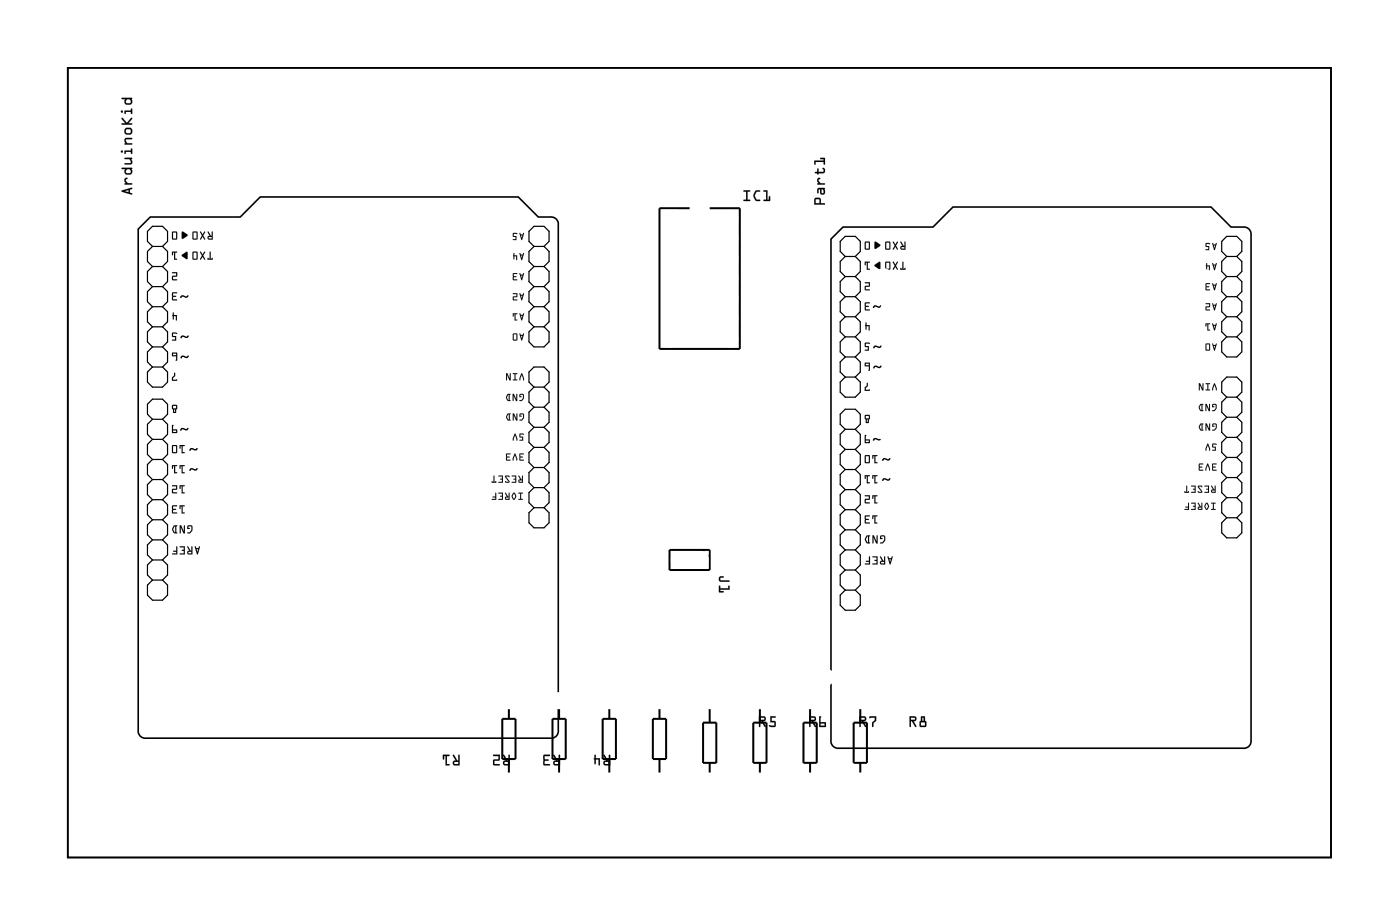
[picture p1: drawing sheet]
<svg xmlns="http://www.w3.org/2000/svg" width="177mm" height="117mm" viewBox="0 0 177 117" stroke-linecap="round" stroke-linejoin="round" font-family="sans-serif">
<path d="M8.6 8.6h159.8v99.8h-159.8zM19 27.4h11.4l2.5-2.5h32.7l2.5 2.5h1.5a.9 .9 0 0 1 1 1v63.9a.9 .9 0 0 1-1 1h-51.1a.9 .9 0 0 1-1-1v-63.4zM106.6 28.7h11.4l2.5-2.5h32.7l2.5 2.5h1.6a.9 .9 0 0 1 1 1v63.9a.9 .9 0 0 1-1 1h-51.2a.9 .9 0 0 1-1-1v-63.4z" fill="none" stroke="#000" stroke-width=".2"/>
<path d="M8.6 8.6h159.8v99.8h-159.8zM88.9 69.5l.9 .9" fill="none" stroke="#000" stroke-width=".13"/>
<g fill="none" stroke="#000" stroke-width=".25">
<path d="M87.2 26.3h-3.8v17.8h10.2v-17.8h-3.8M84.7 69.5h5.1v2.5h-5.1zM63.5 90.8h1.7v5.1h-1.7zM64.4 89.5v1.3M64.4 95.9v1.9M69.9 90.8h1.7v5.1h-1.7zM70.7 89.5v1.3M70.7 95.9v1.9M76.2 90.8h1.7v5.1h-1.7zM77.1 89.5v1.3M77.1 95.9v1.9M82.6 90.8h1.7v5.1h-1.7z"/>
<path d="M83.4 89.5v1.3M83.4 95.9v1.9M88.9 91.3h1.7v5.1h-1.7zM89.8 89.5v1.8M89.8 96.4v1.4M95.3 91.3h1.7v5.1h-1.7zM96.1 89.5v1.8M96.1 96.4v1.4M101.6 91.3h1.7v5.1h-1.7zM102.5 89.5v1.8M102.5 96.4v1.4M108 91.3h1.7v5.1h-1.7z"/>
<path d="M108.8 89.5v1.8M108.8 96.4v1.4"/>
</g>
<g fill="none" stroke="#000" stroke-width=".15">
<path d="M19.3 33.7h1.3M19.3 31.1h1.3M19.3 36.2h1.3M19.3 38.8h1.3M19.3 31.1l-.6-.6v-1.3l.6-.6h1.3l.6 .6v1.3l-.6 .6M19.3 31.1l-.6 .7v1.2l.6 .7M19.3 33.7l-.6 .6v1.3l.6 .6M19.3 36.2l-.6 .7v1.2l.6 .7M19.3 38.8l-.6 .6v1.3l.6 .6M20.6 31.1l.6 .7v1.2l-.6 .7M20.6 33.7l.6 .6v1.3l-.6 .6M20.6 36.2l.6 .7v1.2l-.6 .7"/>
<path d="M20.6 38.8l.6 .6v1.3l-.6 .6M67.5 31.1l-.6-.6v-1.3l.6-.6h1.3l.7 .6v1.3l-.7 .6M67.5 31.1l-.6 .7v1.2l.6 .7M67.5 33.7l-.6 .6v1.3l.6 .6M67.5 36.2l-.6 .7v1.2l.6 .7M67.5 38.8l-.6 .6v1.3l.6 .6M67.5 33.7h1.3M67.5 31.1h1.3M67.5 36.2h1.3M67.5 38.8h1.3M68.8 33.7l.7 .6v1.3l-.7 .6M68.8 31.1l.7 .7v1.2l-.7 .7"/>
<path d="M68.8 36.2l.7 .7v1.2l-.7 .7M68.8 38.8l.7 .6v1.3l-.7 .6M106.9 35h1.3M106.9 32.4h1.3M106.9 37.5h1.3M106.9 32.4l-.6-.6v-1.3l.6-.6h1.3l.6 .6v1.3l-.6 .6M106.9 32.4l-.6 .6v1.3l.6 .7M106.9 35l-.6 .6v1.3l.6 .6M106.9 37.5l-.6 .6v1.3l.6 .6M108.2 32.4l.6 .6v1.3l-.6 .7M108.2 35l.6 .6v1.3l-.6 .6M108.2 37.5l.6 .6v1.3l-.6 .6"/>
<path d="M155.2 32.4l-.7-.6v-1.3l.7-.6h1.2l.7 .6v1.3l-.7 .6M155.2 32.4l-.7 .6v1.3l.7 .7M155.2 35l-.7 .6v1.3l.7 .6M155.2 37.5l-.7 .6v1.3l.7 .6M155.2 35h1.2M155.2 32.4h1.2M155.2 37.5h1.2M156.4 35l.7 .6v1.3l-.7 .6M156.4 32.4l.7 .6v1.3l-.7 .7M156.4 37.5l.7 .6v1.3l-.7 .6M19.3 41.3h1.3M19.3 43.8h1.3"/>
<path d="M19.3 46.4l-.6 .6v1.3l.6 .6h1.3l.6-.6v-1.3l-.6-.6M19.3 53l-.6-.6v-1.3l.6-.7h1.3l.6 .7v1.3l-.6 .6M19.3 41.3l-.6 .6v1.3l.6 .6M19.3 43.8l-.6 .7v1.2l.6 .7M19.3 53l-.6 .6v1.3l.6 .6M19.3 55.5l-.6 .7v1.2l.6 .7M19.3 58.1l-.6 .6v1.3l.6 .6M19.3 58.1h1.3M19.3 53h1.3M19.3 55.5h1.3M19.3 46.4h1.3M20.6 41.3l.6 .6v1.3l-.6 .6"/>
<path d="M20.6 43.8l.6 .7v1.2l-.6 .7M20.6 53l.6 .6v1.3l-.6 .6M20.6 55.5l.6 .7v1.2l-.6 .7M20.6 58.1l.6 .6v1.3l-.6 .6M67.5 41.3l-.6 .6v1.3l.6 .6h1.3l.7-.6v-1.3l-.7-.6M67.5 48.9l-.6-.6v-1.3l.6-.6h1.3l.7 .6v1.3l-.7 .6M67.5 48.9l-.6 .7v1.2l.6 .7M67.5 51.5l-.6 .6v1.3l.6 .6M67.5 54l-.6 .6v1.3l.6 .6M67.5 56.5l-.6 .7v1.2l.6 .7M67.5 59.1l-.6 .6v1.3l.6 .6M67.5 41.3h1.3"/>
<path d="M67.5 48.9h1.3M67.5 51.5h1.3M67.5 56.5h1.3M67.5 54h1.3M67.5 59.1h1.3M68.8 48.9l.7 .7v1.2l-.7 .7M68.8 51.5l.7 .6v1.3l-.7 .6M68.8 54l.7 .6v1.3l-.7 .6M68.8 56.5l.7 .7v1.2l-.7 .7M68.8 59.1l.7 .6v1.3l-.7 .6M106.9 42.6h1.3M106.9 40h1.3"/>
<path d="M106.9 45.1h1.3M106.9 47.7l-.6 .6v1.3l.6 .6h1.3l.6-.6v-1.3l-.6-.6M106.9 54.3l-.6-.7v-1.2l.6-.7h1.3l.6 .7v1.2l-.6 .7M106.9 40l-.6 .7v1.2l.6 .7M106.9 42.6l-.6 .6v1.3l.6 .6M106.9 45.1l-.6 .6v1.3l.6 .7M106.9 54.3l-.6 .6v1.3l.6 .6M106.9 56.8l-.6 .6v1.3l.6 .6M106.9 59.3l-.6 .7v1.2l.6 .7M106.9 59.3h1.3M106.9 54.3h1.3M106.9 56.8h1.3"/>
<path d="M106.9 47.7h1.3M108.2 40l.6 .7v1.2l-.6 .7M108.2 42.6l.6 .6v1.3l-.6 .6M108.2 45.1l.6 .6v1.3l-.6 .7M108.2 54.3l.6 .6v1.3l-.6 .6M108.2 56.8l.6 .6v1.3l-.6 .6M108.2 59.3l.6 .7v1.2l-.6 .7M155.2 40l-.7 .7v1.2l.7 .7M155.2 42.6l-.7 .6v1.3l.7 .6h1.2l.7-.6v-1.3l-.7-.6M155.2 50.2l-.7-.6v-1.3l.7-.6h1.2l.7 .6v1.3l-.7 .6M155.2 50.2l-.7 .6v1.3l.7 .6M155.2 52.7l-.7 .7v1.2l.7 .7"/>
<path d="M155.2 55.3l-.7 .6v1.3l.7 .6M155.2 57.8l-.7 .6v1.3l.7 .7M155.2 42.6h1.2M155.2 40h1.2M155.2 50.2h1.2M155.2 52.7h1.2M155.2 57.8h1.2M155.2 55.3h1.2M156.4 40l.7 .7v1.2l-.7 .7M156.4 50.2l.7 .6v1.3l-.7 .6M156.4 52.7l.7 .7v1.2l-.7 .7M156.4 55.3l.7 .6v1.3l-.7 .6"/>
<path d="M156.4 57.8l.7 .6v1.3l-.7 .7M19.3 73.3l-.6 .6v1.3l.6 .6h1.3l.6-.6v-1.3l-.6-.6M19.3 73.3h1.3M19.3 70.8l-.6 .6v1.3l.6 .6M19.3 60.6l-.6 .6v1.3l.6 .6M19.3 63.1l-.6 .7v1.3l.6 .6M19.3 65.7l-.6 .6v1.3l.6 .6M19.3 68.2l-.6 .7v1.2l.6 .7M19.3 68.2h1.3M19.3 70.8h1.3M19.3 65.7h1.3M19.3 60.6h1.3"/>
<path d="M19.3 63.1h1.3M20.6 60.6l.6 .6v1.3l-.6 .6M20.6 63.1l.6 .7v1.3l-.6 .6M20.6 65.7l.6 .6v1.3l-.6 .6M20.6 68.2l.6 .7v1.2l-.6 .7M20.6 70.8l.6 .6v1.3l-.6 .6M67.5 61.6l-.6 .7v1.2l.6 .7M67.5 64.2l-.6 .6v1.3l.6 .6h1.3l.7-.6v-1.3l-.7-.6M67.5 64.2h1.3M67.5 61.6h1.3M68.8 61.6l.7 .7v1.2l-.7 .7M106.9 74.6l-.6 .6v1.3l.6 .6h1.3l.6-.6v-1.3l-.6-.6"/>
<path d="M106.9 74.6h1.3M106.9 72l-.6 .7v1.2l.6 .7M106.9 61.9l-.6 .6v1.3l.6 .6M106.9 64.4l-.6 .7v1.2l.6 .7M106.9 67l-.6 .6v1.3l.6 .6M106.9 69.5l-.6 .6v1.3l.6 .6M106.9 69.5h1.3M106.9 72h1.3M106.9 67h1.3M106.9 61.9h1.3M106.9 64.4h1.3M108.2 61.9l.6 .6v1.3l-.6 .6"/>
<path d="M108.2 64.4l.6 .7v1.2l-.6 .7M108.2 67l.6 .6v1.3l-.6 .6M108.2 69.5l.6 .6v1.3l-.6 .6M108.2 72l.6 .7v1.2l-.6 .7M155.2 60.4l-.7 .6v1.3l.7 .6M155.2 62.9l-.7 .6v1.3l.7 .6M155.2 65.4l-.7 .7v1.2l.7 .7h1.2l.7-.7v-1.2l-.7-.7M155.2 60.4h1.2M155.2 65.4h1.2M155.2 62.9h1.2M156.4 60.4l.7 .6v1.3l-.7 .6M156.4 62.9l.7 .6v1.3l-.7 .6"/>
</g>
<g fill="#000">
<path d="M21.9 39.5h.1v.3h.4l-.1 .7-.1-.1v-.5h-.2v.5h-.1l-.1-.5zM21.8 31.8h.6v.1h-.2v.8h.2v.1h-.4v-.9h-.1v.3l-.1 .1zM21.8 37h.6l-.1 .1h-.4v.3l.4 .1h-.4v.3h.5v.2h-.5l-.1-.1zM21.8 34.4h.6v.5l-.5 .1v.3h.5v.1h-.5l-.1-.1v-.4l.5-.1v-.3h-.5zM23 29.3h.2l.5 .4-.6 .5-.1-.1zM23 32.2l.6-.4 .1 .1v.8h-.1l-.6-.3zM109.4 33.1h.6v.1h-.2v.8h.2v.1h-.4v-.9h-.1v.3h-.1zM109.4 38.2h.6v.1h-.5v.3l.4 .1-.4 .1v.3h.5v.1h-.5h-.1zM109.4 35.7h.6v.5h-.5v.4h.5v.1h-.5l-.1-.1v-.4l.5-.1v-.3h-.5zM110.6 30.6h.2l.6 .4-.7 .5-.1-.2zM110.7 33.5l.5-.4h.1v.9h-.1l-.5-.3zM22 47.1h.1l.1 .4-.3 .3v.2l.5-.1v.2h-.6v-.4l.2-.2z"/>
<path d="M21.8 42.1l.4-.1a.11 .11 0 0 1 .2 0 .11 .11 0 0 1-.1 .2l-.4-.1v.4h.4v.5h-.5v-.1h.3v-.3l-.3-.1zM109.5 40.8h.1v.3h.4v.7l-.1-.1v-.5h-.3v.4h-.1l-.1-.5zM109.7 48.4h.1v.4l-.3 .2v.3l.5-.1v.2h-.6v-.4l.2-.3zM109.4 43.3h.4a.11 .11 0 0 1 .2 0 .11 .11 0 0 1 0 .2l-.5-.1v.3h.4v.6h-.5v-.1h.4v-.3l-.4-.1z"/>
<path d="M15.4 24.1l1.3-.4v.2l-.3 .1v.4h.3v.1l-.1 .1-1.2-.3zM15.4 24.1v.1l1.2 .4 .1-.1v-.1h-.3v-.4l.3-.1-.1-.2zM15.8 24.1l.5 .2v-.3zM15.7 24.2l.6-.2v.3zM15.8 22.5h.2a.11 .11 0 0 1 .1 .1 .11 .11 0 0 1-.1 .1l-.1 .2 .3 .3 .4-.1a.1 .1 0 0 1 .1 .1 .1 .1 0 0 1-.1 .1h-.8a.1 .1 0 0 1-.1-.1 .1 .1 0 0 1 .1-.1l.1 .1-.2-.3zM15.8 22.5v.4l.2 .3h-.2v.1h.9v-.1h-.5l-.3-.3v-.2l.2-.2zM15.4 21.2h1.2a.1 .1 0 0 1 .1 .1 .1 .1 0 0 1-.1 .1l.1 .2-.1 .4-.2 .1h-.4l-.3-.4 .2-.3h-.5zM15.4 21.2v.2h.5l-.2 .3 .2 .3h.6l.2-.2v-.2l-.1-.2 .1-.1v-.1zM16.1 21.4l-.2 .2 .1 .3h.5v-.3l-.1-.2zM16.1 21.4h.3l.2 .2-.1 .3-.5-.1-.1-.2zM15.8 20l.8-.1a.11 .11 0 0 1 .1 .2 .1 .1 0 0 1-.1 0 .4 .4 0 0 1-.1 .7h-.7a.1 .1 0 0 1-.1-.1 .1 .1 0 0 1 .1-.1h.7l.1-.2-.2-.3h-.6zM15.8 20v.1h.6l.2 .4-.1 .1h-.7v.2h.7a.35 .35 0 0 0 .2-.5l-.1-.2h.1v-.2zM15.8 19h.8l-.1-.2a.1 .1 0 0 1 .1 0 .1 .1 0 0 1 .1 0v.6a.1 .1 0 0 1-.1 .1 .1 .1 0 0 1-.1-.1l.1-.2h-.7v.2a.1 .1 0 0 1-.1 .1 .1 .1 0 0 1-.1-.1zM15.8 19.1v.3h.1v-.2h.7v.2h.1v-.6h-.1v.2zM15.3 19.1a.15 .15 0 0 1 .3 0 .15 .15 0 0 1-.3 0zM15.3 19.1a.15 .15 0 0 0 .3 0 .15 .15 0 0 0-.3 0zM15.8 17.5l.8-.1a.1 .1 0 0 1 .1 .1 .1 .1 0 0 1-.1 .1h-.6l-.1 .2 .2 .3h.5a.1 .1 0 0 1 .1 .1 .1 .1 0 0 1-.1 .1h-.8a.1 .1 0 0 1-.1-.1 .11 .11 0 0 1 .2-.1l-.2-.3zM15.8 17.5l-.1 .3 .2 .3h-.1v.1h.9v-.1h-.6l-.2-.3 .1-.2h.7v-.1l-.7-.1zM15.7 16.6a.51 .51 0 0 1 1 0 .51 .51 0 0 1-1 0zM15.7 16.6a.5 .5 0 0 0 1 0 .5 .5 0 0 0-1 0zM16 16.4v.4h.4l.1-.1v-.3zM16 16.4l.5-.1 .1 .1-.1 .4h-.1h-.4l-.1-.1zM15.4 14.9h.1l.5 .6 .6-.6a.1 .1 0 0 1 .1 0 .1 .1 0 0 1 0 .1l-.5 .6h.4a.1 .1 0 0 1 .1 .1 .1 .1 0 0 1-.1 .1h-1.1a.1 .1 0 0 1-.1-.1 .1 .1 0 0 1 .1-.1h.4l-.5-.6zM15.4 14.9v.1l.5 .6h-.5v.1h1.3v-.1h-.5l.5-.6v-.1l-.7 .6-.5-.6zM15.8 14h.8l-.1-.2a.1 .1 0 0 1 .1-.1 .1 .1 0 0 1 .1 .1v.5a.1 .1 0 0 1-.1 .1 .1 .1 0 0 1-.1-.1l.1-.2h-.7v.2a.1 .1 0 0 1-.1 .1 .1 .1 0 0 1-.1-.1zM15.8 14v.4l.1-.1v-.2h.7v.3l.1-.1v-.6l-.1 .1v.2zM15.3 14.1a.15 .15 0 0 1 .3 0 .15 .15 0 0 1-.3 0zM15.3 14.1a.15 .15 0 0 0 .3 0 .15 .15 0 0 0-.3 0zM15.4 12.4h1.2a.1 .1 0 0 1 .1 .1 .1 .1 0 0 1-.1 0l.1 .3-.1 .3-.2 .1h-.4l-.3-.3 .2-.4h-.5zM15.4 12.4v.1h.5l-.2 .4 .2 .3h.6l.2-.2v-.3l-.1-.2h.1v-.1zM16.1 12.6l-.2 .1 .1 .3h.5v-.3l-.1-.1zM16.1 12.6h.3l.2 .2-.1 .2h-.5l-.1-.3z"/>
<path d="M15.4 24.1l1.3-.4v.2l-.3 .1v.4h.3v.1l-.1 .1-1.2-.4zM15.8 24.2l.5 .1v-.3zM15.8 22.5h.2h.1l-.2 .2v.2l.3 .3h.5v.1h-.9v-.1h.1l-.2-.3zM15.4 21.2h1.3v.1l-.1 .1 .1 .2v.3l-.2 .1h-.6l-.2-.3 .2-.3h-.5zM16.1 21.4l-.2 .2 .1 .2 .5 .1v-.3l-.1-.2zM15.8 20h.9v.1h-.1a.38 .38 0 0 1 .1 .4 .38 .38 0 0 1-.2 .3h-.7v-.2h.7l.1-.1-.2-.4h-.6zM15.8 19h.8v-.2h.1v.6h-.1v-.2h-.7v.2l-.1 .1zM15.3 19.1a.15 .15 0 0 1 .3 0 .15 .15 0 0 1-.3 0zM15.8 17.5l.2-.1h.7v.2h-.7l-.1 .1 .2 .4h.6v.2h-.9v-.2h.1l-.2-.3zM15.7 16.6a.5 .5 0 0 1 1 0 .5 .5 0 0 1-1 0zM16 16.4l-.1 .3 .1 .1h.4l.1-.1 .1-.2-.1-.2zM15.4 14.9h.1l.5 .6 .7-.6v.1l-.5 .6h.5v.1h-1.3v-.1h.5l-.5-.6zM15.8 14h.8v-.2l.1-.1v.7h-.1v-.3h-.7v.3h-.1zM15.3 14.1a.15 .15 0 0 1 .3 0 .15 .15 0 0 1-.3 0zM15.4 12.4h1.3v.1h-.1l.1 .2v.3l-.2 .2h-.6l-.2-.3 .2-.4h-.5zM16.1 12.6l-.2 .1 .1 .3h.5v-.3l-.1-.1z"/>
<path d="M21.9 39.5h.1v.3h.4l-.1 .7-.1-.1v-.5h-.2v.5h-.1l-.1-.5zM21.9 39.5l-.1 .4 .1 .5h.1v-.5h.3v.5v.1l.1-.7h-.4v-.3z"/>
<path d="M21.8 29.3h.5h.1v.9l-.1 .1h-.4l-.1-.1zM21.9 29.4v.8h.4v-.8z"/>
<path d="M21.8 29.3l.5-.1 .1 .1v.9l-.1 .1h-.4l-.1-.1zM21.8 29.3v.9l.1 .1h.4l.1-.1v-.9h-.1zM21.9 29.4v.8h.4v-.8zM21.9 29.4h.4v.8h-.4z"/>
<path d="M21.8 31.8h.6v.1h-.2v.8h.2v.1h-.4v-.9h-.1v.3l-.1 .1zM21.8 31.8v.5l.1-.1v-.3h.1v.9h.4v-.1h-.3v-.8h.3v-.1z"/>
<path d="M21.8 37h.6l-.1 .1h-.4v.3l.4 .1h-.4v.3h.5v.2h-.5l-.1-.1zM21.8 37v.9l.1 .1h.5v-.2h-.5v-.3h.4l-.4-.1v-.3h.4l.1-.1z"/>
<path d="M21.8 34.4h.6v.5l-.5 .1v.3h.5v.1h-.5l-.1-.1v-.4l.5-.1v-.3h-.5zM21.8 34.4v.1h.5v.4h-.5v.4l.1 .1h.5v-.1h-.5v-.3l.5-.1v-.5z"/>
<path d="M23 29.3h.2l.5 .4-.6 .5-.1-.1zM23 29.3v.8l.1 .1 .6-.5z"/>
<path d="M23 32.2l.6-.4h.1v.9h-.2l-.5-.3zM23 32.2v.2l.6 .3h.1v-.8l-.1-.1z"/>
<path d="M26.5 31.8l.2 .1v.8l.2-.1v.2h-.6v-.2l.2 .1zM25.3 31.8h.1l.2 .4 .2-.4h.2l-.3 .5 .2 .4v.1l-.3-.4-.2 .4h-.1l.3-.5zM24.4 31.8h.5l.1 .1v.8l-.1 .1h-.4l-.1-.1zM24.5 31.9v.8h.4v-.8z"/>
<path d="M26.3 29.3h.1l.3 .5h.1v-.5h.1v1h-.4a.24 .24 0 0 1-.2-.3 .24 .24 0 0 1 .2-.2zM26.4 30v.1l.4 .1v-.3zM25.3 29.3h.1l.2 .3 .2-.3h.2l-.3 .5 .2 .4v.1l-.3-.4-.2 .4-.1-.1 .3-.4zM24.4 29.3h.5h.1v.9l-.1 .1h-.4l-.1-.1zM24.5 29.4v.8h.4v-.8z"/>
<path d="M26.5 31.8l.2 .1v.8l.2-.1v.2h-.7l.1-.2 .2 .1zM26.5 31.8v.9l-.2-.1v.2h.6v-.2l-.3 .1v-.8zM25.3 31.8h.1l.2 .4 .2-.4h.2l-.3 .5 .3 .4-.1 .1-.3-.4-.2 .4h-.1l.3-.5zM25.3 31.8l.3 .5-.3 .5h.1l.2-.4 .3 .4v-.1l-.2-.4 .2-.5h-.1l-.2 .4-.2-.4zM24.4 31.8h.5l.1 .1v.8l-.1 .1h-.4l-.2-.1zM24.4 31.8v.9l.1 .1h.4l.1-.1v-.8l-.1-.1zM24.5 31.9v.8h.4v-.8zM24.5 31.9h.4v.8h-.4z"/>
<path d="M26.3 29.3h.1l.3 .5h.1v-.5h.1v1h-.4a.24 .24 0 0 1-.3-.3 .24 .24 0 0 1 .3-.2zM26.3 29.3l.2 .5a.23 .23 0 0 0-.2 .2 .23 .23 0 0 0 .2 .3h.4v-1h-.1v.5h-.1l-.3-.5zM26.4 30v.1l.4 .1v-.3zM26.4 30l.4-.1v.3h-.4zM25.3 29.3h.1l.2 .3 .2-.3h.2l-.3 .5 .3 .4-.1 .1-.3-.4-.2 .4-.1-.1 .3-.4zM25.3 29.3l.3 .5-.3 .4 .1 .1 .2-.4 .3 .4v-.1l-.2-.4 .2-.5h-.1l-.2 .3-.2-.3zM24.4 29.3l.5-.1 .1 .1v.9l-.1 .1h-.4l-.2-.1zM24.4 29.3v.9l.1 .1h.4l.1-.1v-.9h-.1zM24.5 29.4v.8h.4v-.8zM24.5 29.4h.4v.8h-.4z"/>
<path d="M65.7 39.6h.1l.1 .2h.2l.1-.2h.1l-.3 .9zM65.9 39.9l.1 .3 .1-.3zM64.9 39.6h.5l-.2 .1v.7h.2v.1h-.3v-.8h-.1v.3h-.1z"/>
<path d="M65.7 37.1h.1l.1 .1h.2l.1-.1h.1l-.3 .9zM65.9 37.4l.1 .3 .1-.3zM64.9 37.1h.5v.4l-.4 .1v.2h.4v.2l-.5-.1v-.4l.4-.1v-.2h-.4z"/>
<path d="M65.7 34.5h.1l.1 .2h.2l.1-.2h.1l-.3 .9zM65.9 34.8l.1 .4 .1-.4zM64.9 34.5h.5v.1h-.4v.3l.3 .1h-.3v.3h.4v.1l-.5-.1z"/>
<path d="M65.7 32h.1l.1 .2h.2l.1-.2h.1l-.3 .9zM65.9 32.3l.1 .3 .1-.3zM65 32h.1v.3h.3v.6l-.1-.1v-.4h-.2v.3h-.1l-.1-.4z"/>
<path d="M65.7 29.4l.1 .1 .1 .1h.2l.1-.1h.1l-.3 .8zM65.9 29.7l.1 .4 .1-.4zM64.9 29.5l.3-.1a.1 .1 0 0 1 .2 0 .1 .1 0 0 1 0 .2l-.4-.1v.3h.3v.5h-.4v-.1h.3v-.3h-.3z"/>
<path d="M65.7 39.6h.1l.1 .2h.2l.1-.2h.1l-.3 .9h-.1zM65.7 39.6l.3 .9 .3-.8-.1-.1-.1 .2h-.2l-.1-.2zM65.9 39.9l.1 .3 .1-.3zM65.9 39.9h.2l-.1 .4zM64.9 39.6h.5v.1h-.2v.7h.2v.1h-.3v-.8h-.1v.3h-.1zM64.9 39.6v.4l.1-.3h.1v.8h.3v-.1h-.2v-.7l.2-.1z"/>
<path d="M65.7 37.1h.1l.1 .1h.2l.1-.1h.1l-.3 .9-.1-.1zM65.7 37.1l.3 .9 .3-.9h-.1l-.1 .2h-.2l-.1-.2zM65.9 37.4l.1 .3 .1-.3zM65.9 37.4h.2l-.1 .3zM64.9 37.1l.5-.1v.5l-.4 .1v.2h.4v.2l-.5-.1v-.4l.4-.1v-.2h-.4zM64.9 37.1v.1h.4v.3h-.4v.4l.5 .1v-.1l-.4-.1v-.2l.4-.1v-.4z"/>
<path d="M65.7 34.5h.1l.1 .2h.2l.1-.2h.1l-.3 .9h-.1zM65.7 34.5l.3 .9 .3-.8-.1-.1-.1 .2h-.2l-.1-.1zM65.9 34.8l.1 .4 .1-.4zM65.9 34.8h.2l-.1 .4zM64.9 34.5h.5v.1h-.4v.3l.3 .1h-.3v.3h.4v.1h-.5zM64.9 34.6v.7l.5 .1v-.1h-.4v-.3h.3l-.3-.1v-.3h.4z"/>
<path d="M65.7 32h.1l.1 .2h.2l.1-.2h.1l-.3 .9-.1-.1zM65.7 32l.3 .9 .3-.9h-.1l-.1 .2h-.2l-.1-.2zM65.9 32.3l.1 .3 .1-.3zM65.9 32.3h.2l-.1 .3zM65 32h.1v.3h.3v.6l-.1-.1v-.4h-.2v.3h-.2v-.4zM65 32l-.1 .3 .1 .4h.1v-.3h.2v.4l.1 .1v-.6h-.3v-.3z"/>
<path d="M65.7 29.4l.1 .1 .1 .1h.2l.1-.2 .1 .1-.3 .8h-.1zM65.7 29.5l.3 .8 .3-.8-.1-.1-.1 .2h-.2l-.1-.1zM65.9 29.7l.1 .4 .1-.4zM65.9 29.7h.2l-.1 .4zM64.9 29.5l.4-.1 .1 .1v.1l-.4-.1v.3h.3v.5h-.4v-.1h.3v-.3h-.3zM64.9 29.5v.4h.3v.3h-.3v.1h.4v-.5h-.3v-.3l.4 .1a.1 .1 0 0 0 0-.2 .1 .1 0 0 0-.2 0z"/>
<path d="M94.1 24.1l.7-.1a.1 .1 0 0 1 .1 .1 .1 .1 0 0 1-.1 .1h-.2v1h.2a.1 .1 0 0 1 .1 .1 .1 .1 0 0 1-.1 .1h-.7a.1 .1 0 0 1-.1-.1 .1 .1 0 0 1 .1-.1h.3v-1h-.3zM94.1 24.1v.1h.3v1h-.3l-.1 .2h.8v-.2h-.3v-1h.3l.1-.1zM95.5 24.1l.6-.1a.1 .1 0 0 1 .1 .1 .1 .1 0 0 1-.1 .1h-.4l-.2 .5 .2 .5h.4a.1 .1 0 0 1 .1 .1 .1 .1 0 0 1-.1 .1h-.5l-.3-.5v-.3zM95.6 24.1l-.3 .4a.83 .83 0 0 0 .4 .9h.4l.1-.1-.5-.1-.2-.4v-.2l.2-.4 .5-.1h-.4zM96.6 24.1l.5-.1v1.2h.2l-.1-.3a.1 .1 0 0 1 .1-.1 .1 .1 0 0 1 .1 .1v.5h-.8a.1 .1 0 0 1 0-.1 .1 .1 0 0 1 0-.1h.3v-1h-.3zM96.6 24.1v.1h.3v1h-.3v.2h.8v-.6h-.1v.4h-.2v-1.2z"/>
<path d="M94.1 24.1h.8l-.1 .1h-.2v1h.2v.2h-.8l.1-.2h.3v-1h-.3zM95.6 24.1l.2-.1 .4 .1-.1 .1h-.4l-.2 .5 .2 .5h.4l.1 .2h-.1a.62 .62 0 0 1-.8-.7zM96.6 24.1l.5-.1v1.2h.2v-.4h.1v.6h-.8v-.2h.3v-1h-.3z"/>
<path d="M103.1 25.1l.6-.1 .1 .2v.5h.5l.1 .1-1.4 .1zM103.2 25.2v.5h.5l-.1-.5zM103.4 23.8l.9-.1 .1 .6a.32 .32 0 0 1-.3 .3 .32 .32 0 0 1-.4-.3l.1-.4h-.1l-.1 .1-.1 .4h-.1zM103.9 23.9v.5h.2l.1-.3-.1-.2zM103.4 22.5h.2h.2l-.2 .2-.1 .2 .3 .3h.5v.1h-.9v-.1h.2l-.2-.3zM103.4 21.3h.1v.4h.6l.1-.2-.2-.2 .1-.1a.35 .35 0 0 1 .3 .4 .35 .35 0 0 1-.3 .3h-.6l-.1 .2v-.2h-.3v-.2h.3zM103 20.3h1.2v-.2h-.4l-.1-.1 .6-.1 .1 .9h-.2v-.3h-1v.3h-.1z"/>
<path d="M103.1 25.1l.6-.1 .1 .2v.5h.5a.1 .1 0 0 1 .1 .1 .1 .1 0 0 1-.1 .1h-1.3zM103.1 25.1l-.1 .8 1.3-.1v-.1h-.5v-.5l-.1-.2zM103.2 25.2v.5h.5l-.1-.5zM103.2 25.2h.4l.1 .5h-.5zM103.4 23.8l.2-.1h.7l.1 .6a.32 .32 0 0 1-.3 .3 .32 .32 0 0 1-.4-.3v-.4l-.1 .1v.3a.1 .1 0 0 1-.1 .1 .1 .1 0 0 1-.1-.1zM103.4 23.8v.6h.1v-.4l.2-.1h.1l-.1 .4a.31 .31 0 0 0 .4 .3 .31 .31 0 0 0 .3-.3l-.1-.5zM103.9 23.9v.5h.2l.1-.3-.1-.2zM103.9 23.9h.2l.1 .2-.1 .3h-.2zM103.4 22.5h.2a.11 .11 0 0 1 .2 .1 .11 .11 0 0 1-.2 .1l-.1 .2 .3 .3h.5a.1 .1 0 0 1 .1 0 .1 .1 0 0 1-.1 .1h-.8a.1 .1 0 0 1-.1-.1 .1 .1 0 0 1 .1 0h.1l-.2-.3zM103.5 22.6l-.1 .4 .2 .2h-.2v.1h.9v-.1h-.5l-.3-.3v-.2l.3-.2zM103.4 21.3h.1v.4h.6l.1-.2-.2-.2 .1-.1a.23 .23 0 0 1 .3 .3l-.1 .2-.1 .2h-.7v.1l-.1 .1v-.2h-.2a.1 .1 0 0 1-.1-.1 .1 .1 0 0 1 .1-.1h.2zM103.4 21.3v.4h-.3v.2h.3v.2l.1-.1v-.1h.6a.37 .37 0 0 0 .3-.3 .37 .37 0 0 0-.3-.4l-.1 .1 .2 .1v.2l-.1 .1h-.6v-.3zM103 20.3h1.2v-.2h-.4a.1 .1 0 0 1-.1-.1 .1 .1 0 0 1 .1-.1l.5 .1 .1 .7a.1 .1 0 0 1-.1 .1 .1 .1 0 0 1-.1-.1v-.2h-1v.2a.1 .1 0 0 1-.1 .1 .1 .1 0 0 1-.1-.1zM103 20.3l.1 .5h.1v-.3h1v.3h.1v-.8h-.5v.1h.4v.2z"/>
<path d="M109.4 30.6l.5-.1 .1 .1v.8v.1l-.5 .1-.1-.1zM109.5 30.7v.7h.4v-.7z"/>
<path d="M109.4 30.6l.5-.1 .1 .1v.8v.2h-.5l-.1-.1zM109.4 30.6v.9h.1h.5v-.1v-.8l-.1-.1zM109.5 30.7v.7h.4v-.7zM109.5 30.6h.4v.8h-.4z"/>
<path d="M109.4 33.1h.6v.1h-.2v.8h.2v.1h-.4v-.9h-.1v.3h-.1zM109.4 33.1v.4h.1v-.3h.2l-.1 .9h.4v-.1h-.2v-.8h.2v-.1z"/>
<path d="M109.4 38.2h.6v.1h-.5v.3l.4 .1-.4 .1v.3h.5v.1h-.5h-.1zM109.4 38.2v1h.1h.5v-.1h-.5v-.3l.4-.1-.4-.1v-.3h.5v-.1z"/>
<path d="M109.4 35.7h.6v.5h-.5v.4h.5v.1h-.5l-.1-.1v-.4l.5-.1v-.3h-.5zM109.4 35.7v.1h.5v.3l-.5 .1v.4l.1 .1h.5v-.1h-.5v-.4h.5v-.5z"/>
<path d="M110.6 30.6l.2-.1 .6 .5-.7 .5-.1-.2zM110.7 30.5l-.1 .8 .1 .2 .7-.5z"/>
<path d="M110.7 33.4l.5-.3h.1l.1 .9h-.2l-.5-.3zM110.7 33.5v.1l.5 .4h.1v-.9h-.1z"/>
<path d="M114.2 33.1h.1v.9l.2-.1v.2h-.6v-.2l.2 .1zM112.9 33.1h.2l.2 .3 .2-.3h.1l-.3 .5 .3 .4-.1 .1-.2-.4-.2 .4h-.2l.3-.5zM112 33.1h.5h.1v.9l-.1 .1h-.4l-.1-.1zM112.1 33.2v.8h.4v-.8z"/>
<path d="M113.9 30.5l.1 .1 .3 .5h.1v-.5h.1v1h-.4a.24 .24 0 0 1-.2-.3 .24 .24 0 0 1 .3-.2zM114 31.2l.1 .2h.3v-.2zM112.9 30.5l.2 .1 .2 .3 .2-.3h.1l-.3 .4 .3 .5h-.1l-.2-.3-.2 .3h-.2l.3-.5zM112 30.6l.5-.1 .1 .1v.8l-.1 .1-.4 .1-.1-.1zM112.1 30.7v.7h.4v-.7z"/>
<path d="M114.2 33.1h.1v.9l.2-.2v.3h-.6v-.3l.2 .2zM114.2 33.1v.9l-.3-.1v.2h.6v-.2l-.2 .1v-.9zM112.9 33.1h.2l.2 .3 .2-.3h.1l-.3 .5 .3 .4-.1 .1-.2-.4-.2 .4h-.2l.3-.5zM113 33.1l.2 .5-.3 .5h.2l.2-.4 .2 .4 .1-.1-.3-.4 .3-.5h-.1l-.2 .4-.2-.4zM112 33.1h.5h.1v.9l-.1 .1h-.4l-.1-.1zM112 33.1v.9l.1 .1h.4l.1-.1v-.9h-.1zM112.1 33.2v.8h.4v-.8zM112.1 33.2h.4v.8h-.4z"/>
<path d="M113.9 30.5l.1 .1 .3 .5h.1v-.5h.1v1h-.4a.24 .24 0 0 1-.2-.3 .24 .24 0 0 1 .3-.2zM113.9 30.5l.3 .6a.23 .23 0 0 0-.3 .2 .23 .23 0 0 0 .2 .2l.4 .1v-1h-.1v.5h-.1l-.3-.5zM114 31.2l.1 .2h.3v-.2zM114 31.2h.4v.2h-.3zM112.9 30.5l.2 .1 .2 .3 .2-.3h.1l-.3 .4 .3 .5-.1 .1-.2-.4-.2 .3h-.2l.3-.5zM113 30.5l.2 .5-.3 .5h.2l.2-.3 .2 .3h.1l-.3-.5 .3-.4h-.1l-.2 .3-.2-.3zM112 30.6l.5-.1 .1 .1v.8l-.1 .2h-.4l-.1-.1zM112 30.6v.9h.1h.4l.1-.1v-.8l-.1-.1zM112.1 30.7v.7h.4v-.7zM112.1 30.6h.4v.8h-.4z"/>
<path d="M153.4 38.3l.1 .2h.3v-.2l.1 .1-.3 .8zM153.5 38.6l.1 .4 .1-.4zM152.5 38.3h.6l-.1 .5h-.4v.3h.4v.1h-.5v-.4l.5-.1v-.3h-.5z"/>
<path d="M153.4 35.8l.1 .2h.3v-.2h.1l-.3 .9zM153.5 36.1l.1 .3 .1-.3zM152.5 35.8h.6l-.1 .1h-.4v.3h.4l-.4 .1v.3h.4v.1l-.5-.1z"/>
<path d="M153.4 33.3l.1 .1h.3v-.1h.1l-.3 .8zM153.5 33.6l.1 .3 .1-.3zM152.6 33.3h.1v.2h.3v.6h-.1v-.4h-.2v.3h-.1l-.1-.4z"/>
<path d="M153.4 30.7l.1 .2h.3v-.2h.1l-.3 .9zM153.5 31l.1 .3 .1-.3zM152.5 30.7h.4a.1 .1 0 0 1 .1 0 .1 .1 0 0 1 0 .2l-.4-.1v.3h.4v.5h-.5v-.1h.3v-.3l-.3-.1z"/>
<path d="M153.3 38.3h.1l.1 .2h.3v-.2l.1 .1-.3 .8zM153.4 38.3l.2 .9 .3-.8-.1-.1v.2h-.3v-.1zM153.5 38.6l.1 .4 .1-.4zM153.5 38.6h.2l-.1 .4zM152.5 38.3h.6l-.1 .5h-.4v.3h.4v.1h-.5v-.5h.5v-.3h-.5zM152.5 38.3v.1h.5v.3l-.5 .1v.4h.5v-.1h-.4v-.3h.4l.1-.5z"/>
<path d="M153.3 35.8h.1l.1 .2h.3v-.2h.1l-.3 .9zM153.4 35.8l.2 .9 .3-.9h-.1v.2h-.3v-.2zM153.5 36.1l.1 .3 .1-.3zM153.5 36.1h.2l-.1 .3zM152.5 35.8h.6l-.1 .1h-.4v.3h.4l-.4 .1v.3h.4v.1l-.5-.1zM152.5 35.8v.8l.5 .1v-.1h-.4v-.3l.4-.1h-.4v-.3h.4l.1-.1z"/>
<path d="M153.3 33.3h.1l.1 .1h.3v-.2l.1 .1-.3 .9v-.1zM153.4 33.3l.2 .8 .3-.8h-.1v.1h-.3v-.1zM153.5 33.6l.1 .3 .1-.3zM153.5 33.6h.2l-.1 .3zM152.6 33.3h.1v.2h.4l-.1 .7-.1-.1v-.4h-.2v.3h-.1l-.1-.4zM152.6 33.3l-.1 .3 .1 .4h.1v-.3h.2v.4h.1v-.6h-.3v-.2z"/>
<path d="M153.3 30.7h.1l.1 .2h.3v-.2h.1l-.3 .9zM153.4 30.7l.2 .9 .3-.8-.1-.1v.2h-.3v-.2zM153.5 31l.1 .3 .1-.3zM153.5 31h.2l-.1 .4zM152.5 30.7h.4l.2 .1-.1 .1-.4-.1v.3h.4v.5h-.5v-.1h.3v-.3l-.3-.1zM152.5 30.7v.4l.3 .1v.3h-.3v.1h.5v-.5h-.4v-.3l.4 .1a.1 .1 0 0 0 0-.2 .1 .1 0 0 0-.1 0z"/>
<path d="M21.8 53.7h.1v.6h.5v.4h-.6zM21.9 54.4v.2h.4v-.2z"/>
<path d="M21.8 51.2h.5h.1v.4l-.1 .1-.1 .5h-.3v-.5l-.1-.1zM21.9 51.3v.3h.4v-.3zM22 51.7v.4h.1v-.4z"/>
<path d="M21.8 44.6h.6v1l-.2-.1 .1-.5h-.5zM21.9 44.7v.2h.4v-.2z"/>
<path d="M21.8 53.7h.2l-.1 .6h.5v.4h-.6zM21.8 53.7v1h.6v-.4h-.5v-.6zM21.9 54.4v.2h.4v-.2zM21.9 54.4h.4v.2h-.4z"/>
<path d="M21.8 51.2h.5h.1v.4l-.1 .1-.1 .5h-.3v-.5l-.2-.1zM21.8 51.2v.4l.1 .1v.4l.3 .1 .1-.5 .1-.1v-.4h-.1zM21.9 51.3v.3h.4v-.3zM21.9 51.3h.4v.3h-.4zM22 51.7v.4h.1v-.4zM22 51.7h.2v.4h-.2z"/>
<path d="M22 47.1h.2v.4l-.3 .3v.2l.5-.1v.2h-.7l.1-.4 .2-.2zM22 47.1v.4l-.2 .2v.4h.6v-.2l-.5 .1v-.2l.2-.3v-.4z"/>
<path d="M21.8 44.6h.6v1l-.2-.1 .1-.5h-.5zM21.8 44.6v.4h.5l-.1 .5 .2 .1v-1zM21.9 44.7v.2h.4v-.2zM21.9 44.7h.4v.2h-.4z"/>
<path d="M21.8 42.1l.4-.1a.12 .12 0 0 1 .2 0 .12 .12 0 0 1-.1 .2l-.4-.1v.4h.4v.6l-.5-.1v-.1h.3v-.3l-.3-.1zM21.8 42.1v.4l.4 .1v.3h-.4v.1h.5v-.5h-.4v-.4l.4 .1 .1-.1-.2-.1z"/>
<path d="M22.7 58.8h.7l-.1 .1h-.2v.8h.2v.1h-.3v-.9h-.2v.3zM21.8 58.8h.6v.1h-.3v.8h.3v.1h-.4v-.9h-.1v.3h-.1z"/>
<path d="M22.7 56.3h.7l-.1 .1h-.2v.7h.2v.2h-.3v-.9h-.2v.3zM21.8 56.3l.5-.1 .1 .1v.8l-.1 .2h-.4l-.1-.1zM21.9 56.4v.7h.4v-.7z"/>
<path d="M22.7 58.8h.7l-.1 .1h-.2v.8h.2v.1h-.3v-.9h-.2v.3l-.1 .1zM22.7 58.8l.1 .4v-.3h.2v.9h.3v-.1h-.2v-.8h.2l.1-.1zM21.8 58.8h.6v.1h-.3v.8h.3v.1h-.4v-.9h-.1v.3l-.1 .1zM21.8 58.8v.4h.1v-.3h.1v.9h.4v-.1h-.3v-.8h.3v-.1z"/>
<path d="M22.7 56.3h.7l-.1 .1h-.2v.7h.2v.2h-.3v-.9h-.2v.3h-.1zM22.7 56.3l.1 .4v-.3h.2v.9h.3v-.2h-.2v-.7h.2l.1-.1zM21.8 56.3l.5-.1 .1 .1v.8l-.1 .2h-.4l-.1-.1zM21.8 56.3v.9l.1 .1h.4l.1-.2v-.8l-.1-.1zM21.9 56.4v.7h.4v-.7zM21.9 56.4h.4v.7h-.4z"/>
<path d="M65.7 49.8h.4l.2 .1a.57 .57 0 0 1-.5 .8l-.1-.1h.3l.1-.3 .1-.3-.4-.1v.2l.2 .1h-.3zM64.8 49.8h.2l.3 .7v-.7h.1v.9h-.1l-.3-.7v.6h-.1zM64.2 49.8h.4l-.1 .1v.7h.1l-.4 .1a.53 .53 0 0 1 0-.8zM64.3 49.9l-.2 .3 .3 .4v-.7z"/>
<path d="M65.7 57.3h.6l-.1 .1h-.4v.3l.4 .1h-.4v.3h.4v.1l-.5-.1zM65.1 57.3h.1l.2 .6v.3l-.3-.7-.1 .7h-.1l-.1-.3zM64 57.3h.6l-.1 .1h-.4v.3l.4 .1h-.4v.3h.5v.1l-.6-.1z"/>
<path d="M65.7 49.8h.4l.2 .1v.4l-.3 .4-.3-.1h.2l.2-.3v-.4h-.3v.2l.2 .1h-.3zM65.7 49.8v.4h.3l-.2-.1v-.2h.3l.1 .4-.2 .3h-.3h.4a.6 .6 0 0 0 .1-.8zM64.8 49.8h.2l.3 .7v-.7h.1v.9h-.1l-.3-.7v.6h-.2zM64.8 49.8l.1 .8h.1v-.6l.3 .7h.1v-.9h-.1v.7l-.3-.7zM64.2 49.8h.4l-.1 .1v.7h.1v.1h-.4l-.2-.3v-.2zM64.2 49.8l-.2 .3v.2l.2 .4h.3l.1-.1h-.1v-.7l.1-.1zM64.3 49.9l-.2 .3 .3 .4v-.7zM64.3 49.9h.1v.7l-.3-.3z"/>
<path d="M65.7 57.3h.6l-.1 .1h-.4v.3l.4 .1h-.4v.3h.4v.1l-.5-.1zM65.7 57.3v.8l.5 .1v-.1h-.4v-.3h.4l-.4-.1v-.3h.4l.1-.1zM65.1 57.3h.1l.2 .6v.3h-.1l-.2-.7-.1 .7h-.2v-.3zM65.1 57.3l-.3 .6 .1 .3h.1l.1-.7 .3 .7v-.3l-.2-.6zM64 57.3h.6l-.1 .1h-.4v.3l.4 .1h-.4v.3h.5v.1l-.6-.1zM64 57.3v.8l.5 .1v-.1h-.4v-.3h.4l-.4-.1v-.3h.4l.1-.1z"/>
<path d="M65.7 54.8h.4a.1 .1 0 0 1 .1 0 .1 .1 0 0 1 0 .1h-.4v.3h.4v.5h-.5v-.1h.4v-.3l-.4-.1zM65.1 54.8h.1l.2 .6v.3l-.2-.7-.2 .7h-.1v-.3z"/>
<path d="M66 47.2h.1l.2 .6v.3l-.3-.7-.2 .6h-.1v-.2zM64.9 47.2h.5l-.2 .1v.7h.2v.1l-.5-.1h.2v-.7h-.2zM64 47.2h.2l.3 .7v-.7h.1v.9h-.2l-.3-.7v.6h-.1z"/>
<path d="M65.8 52.3l.3-.1 .2 .2a.57 .57 0 0 1-.5 .8l-.1-.1 .3-.1 .1-.2 .1-.4h-.3l-.1 .1 .2 .1-.3 .1zM64.9 52.2h.1l.3 .7v-.6h.1v.9h-.1l-.3-.8v.7h-.1zM64.2 52.3h.4l-.1 .1v.6l.1 .1h-.4a.53 .53 0 0 1 0-.8zM64.3 52.4l-.2 .3 .3 .3v-.6z"/>
<path d="M65.7 42.1l.1 .1 .1 .1h.2l.1-.1h.1l-.3 .8zM65.9 42.4l.1 .4 .1-.4zM64.9 42.2l.4-.1 .1 .1v.7v.1h-.5zM65 42.2v.7h.3v-.7z"/>
<path d="M65.7 54.8h.4l.2 .1-.1 .1-.4-.1v.3h.4v.5h-.5v-.1h.4v-.3l-.4-.1zM65.7 54.8v.4l.4 .1v.3h-.4v.1h.5v-.5h-.4v-.3h.4a.1 .1 0 0 0 0-.1 .1 .1 0 0 0-.1 0zM65.1 54.8h.1l.2 .6v.3h-.1l-.1-.7-.2 .7h-.1v-.3zM65.1 54.8l-.2 .6v.3h.1l.2-.7 .2 .7v-.3l-.2-.6z"/>
<path d="M66 47.2h.1l.2 .6v.3l-.1-.1-.2-.6-.2 .6h-.1v-.2zM65.9 47.2l-.2 .6v.2h.1l.2-.6 .2 .7 .1-.3-.2-.6zM64.9 47.2h.5v.1h-.2v.7h.2v.1l-.5-.1h.2v-.7h-.2zM64.9 47.2v.1h.2v.7h-.2l.5 .1v-.1h-.2v-.7l.2-.1zM64 47.2h.2l.3 .7v-.7h.1v.9h-.2l-.3-.7v.6h-.1zM64 47.2v.8h.1v-.7l.3 .8h.2v-.9h-.1v.7l-.3-.7z"/>
<path d="M65.8 52.3l.3-.1 .2 .1v.5l-.3 .3h-.3l.3-.1 .1-.2 .1-.4h-.3l-.1 .1 .2 .1-.3 .1zM65.8 52.3l-.1 .4 .3-.1-.2-.1v-.1h.3l.1 .3-.2 .3-.3 .1h.4a.6 .6 0 0 0 .1-.8zM64.9 52.2h.1l.3 .7v-.6h.1v.9h-.1l-.3-.8v.7h-.1zM64.9 52.2v.9h.1v-.7l.3 .8h.1v-.9h-.1v.7l-.3-.8zM64.2 52.3h.4l-.1 .1v.6h.1v.2l-.4-.1-.2-.3v-.2zM64.2 52.3l-.2 .3v.2l.2 .3h.4l-.1-.1v-.6l.1-.1zM64.3 52.4l-.2 .3 .3 .3v-.6zM64.3 52.4h.1v.6l-.3-.3z"/>
<path d="M65.7 42.1l.1 .1 .1 .1h.2l.1-.2 .1 .1-.3 .8h-.1zM65.7 42.2l.3 .8 .3-.8-.1-.1-.1 .2h-.2l-.1-.1zM65.9 42.4l.1 .4 .1-.4zM65.9 42.4h.2l-.1 .4zM64.9 42.2l.4-.1 .1 .1v.7v.1h-.5zM64.9 42.2v.8h.5v-.8zM65 42.2v.7h.3v-.7zM65 42.2h.3v.7h-.3z"/>
<path d="M109.5 40.8h.1v.3h.4v.7l-.1-.1v-.5h-.3v.4h-.1l-.1-.5zM109.5 40.8l-.1 .3 .1 .5h.1v-.4h.3v.5l.1 .1v-.7h-.4v-.3z"/>
<path d="M109.4 55h.2l-.1 .5 .5 .1v.4h-.6zM109.5 55.7v.2h.4v-.2z"/>
<path d="M109.4 52.5l.5-.1 .1 .1v.4l-.1 .1v.5l-.4-.1v-.4l-.1-.1zM109.5 52.6v.3h.4v-.3zM109.6 53v.3h.2v-.3z"/>
<path d="M109.4 45.8l.6 .1v1l-.2-.1 .1-.5h-.5zM109.5 46v.2h.4v-.2z"/>
<path d="M109.4 55h.2l-.1 .5 .5 .1v.4h-.6zM109.4 55v1h.6v-.4l-.5-.1 .1-.5zM109.5 55.7v.2h.4v-.2zM109.5 55.7h.4v.2h-.4z"/>
<path d="M109.4 52.5l.5-.1 .1 .1v.4l-.1 .1v.5l-.4-.1v-.4l-.1-.1zM109.4 52.5v.4l.1 .1v.4l.4 .1v-.5l.1-.1v-.4l-.1-.1zM109.5 52.6v.3h.4v-.3zM109.5 52.6h.4v.3h-.4zM109.6 53v.3h.2v-.3zM109.6 53h.2v.3h-.2z"/>
<path d="M109.7 48.4h.1v.4l-.3 .2v.3l.5-.1v.2h-.6v-.4l.2-.3zM109.7 48.4v.3l-.3 .3v.4h.6v-.2l-.5 .1v-.3l.3-.2v-.4z"/>
<path d="M109.4 45.8l.6 .1v1l-.2-.1 .1-.5h-.5zM109.4 45.8v.5h.5v.5h.1v-.9zM109.5 46v.2h.4v-.2zM109.5 46h.4v.2h-.4z"/>
<path d="M109.4 43.3h.4a.12 .12 0 0 1 .2 0 .12 .12 0 0 1-.1 .2l-.4-.1v.3h.4v.6h-.5v-.1h.4v-.3l-.4-.1zM109.4 43.3v.5l.4 .1v.3h-.4v.1h.5v-.6h-.4v-.3l.5 .1v-.1l-.2-.1z"/>
<path d="M110.4 57.5l.6 .1h-.3v.8h.3v.1h-.4v-.9h-.1v.3l-.1 .1zM109.4 57.5h.5l.1 .1v.8v.1h-.5h-.1zM109.5 57.6v.8h.4v-.8z"/>
<path d="M110.4 57.5h.6v.1h-.3v.8h.3v.1h-.4v-.9h-.1v.3l-.1 .1zM110.4 57.5v.5l.1-.1v-.3h.1v.9h.4v-.1h-.3v-.8h.3zM109.4 57.5h.5l.1 .1v.8v.1h-.5h-.1zM109.4 57.6v.9h.1h.5v-.1v-.8l-.1-.1zM109.5 57.6v.8h.4v-.8zM109.5 57.6h.4v.8h-.4z"/>
<path d="M153.4 51.1l.3-.1 .2 .2a.57 .57 0 0 1-.5 .8l-.1-.1 .3-.1 .2-.2v-.4h-.3l-.1 .1 .2 .1-.3 .1zM152.5 51h.1l.3 .7v-.6h.2v.9h-.2l-.3-.7v.6h-.1zM151.8 51.1h.4l-.1 .1v.6l.1 .1h-.4a.53 .53 0 0 1 0-.8zM151.9 51.2l-.1 .3 .2 .3v-.6z"/>
<path d="M153.4 58.6h.5l-.1 .1h-.4l.1 .3h.3l-.3 .1-.1 .3h.5v.1l-.6-.1zM152.7 58.6h.1l.3 .6-.1 .3-.2-.7-.2 .6h-.1v-.2zM151.7 58.6h.5v.1h-.4v.3h.3l-.3 .1v.3h.4v.1l-.6-.1z"/>
<path d="M153.4 51.1l.3-.1 .2 .2v.4l-.3 .3h-.3l.3-.1 .2-.2v-.4h-.3l-.1 .1 .2 .1-.3 .1zM153.4 51.1l-.1 .4 .3-.1-.2-.1 .1-.1h.2l.1 .3-.2 .3-.3 .1h.4a.6 .6 0 0 0 .1-.8zM152.5 51h.1l.3 .7v-.6h.2v.9h-.2l-.3-.7v.6h-.1zM152.5 51v.9h.1v-.7l.3 .8h.2v-.9h-.2v.7l-.3-.8zM151.8 51.1h.4l-.1 .1v.6h.1v.2l-.4-.1-.1-.3-.1-.2zM151.8 51.1l-.1 .3v.2l.2 .3h.3l-.1-.1v-.6l.1-.1zM151.9 51.2l-.1 .3 .2 .3v-.6zM151.9 51.2h.1v.6l-.2-.3z"/>
<path d="M153.4 58.6h.5l-.1 .1h-.4l.1 .2 .3 .1-.3 .1-.1 .3h.5v.1l-.6-.1zM153.4 58.6l-.1 .8 .6 .1v-.1h-.5l.1-.3 .3-.1h-.3l-.1-.3h.4l.1-.1zM152.7 58.6h.1l.3 .6-.1 .3-.1-.1-.1-.6-.2 .6h-.1v-.2zM152.7 58.6l-.2 .6v.2h.1l.2-.6 .2 .7 .1-.3-.3-.6zM151.7 58.6h.5v.1h-.4v.2l.3 .1-.3 .1v.3h.4v.1l-.6-.1zM151.7 58.6l-.1 .8 .6 .1v-.1h-.5l.1-.3 .3-.1h-.3l-.1-.3h.5v-.1z"/>
<path d="M153.4 56.1h.3a.1 .1 0 0 1 .2 0 .1 .1 0 0 1-.1 .1h-.3v.2h.3v.6h-.4v-.2h.3v-.2l-.4-.1zM152.7 56.1h.1l.3 .6-.1 .3-.2-.7-.2 .6h-.1v-.2z"/>
<path d="M153.6 48.4l.1 .1 .2 .6v.2l-.3-.6-.2 .6h-.1v-.2zM152.5 48.4l.6 .1h-.3v.7h.2v.1h-.5l.2-.1v-.7h-.2zM151.6 48.4h.2l.3 .7v-.6h.1v.8h-.1l-.3-.7v.7h-.1z"/>
<path d="M153.4 53.6l.3-.1 .2 .1a.57 .57 0 0 1-.5 .8v-.1h.2l.2-.2v-.4l-.3-.1v.2l.1 .1h-.3zM152.5 53.5h.1l.4 .7v-.6l.1-.1v.9h-.2l-.3-.7v.7h-.1zM151.8 53.6h.4h-.1v.7l.1 .1h-.3a.53 .53 0 0 1-.1-.8zM151.9 53.6l-.1 .4 .2 .3v-.7z"/>
<path d="M153.4 43.4l.1 .2h.3v-.2h.1l-.3 .9zM153.5 43.7l.1 .3 .1-.3zM152.5 43.4h.5l.1 .1v.7l-.1 .1-.5-.1zM152.6 43.5v.7h.4v-.7z"/>
<path d="M153.4 40.9l.1 .2h.3v-.2h.1l-.3 .9zM153.5 41.2l.1 .3 .1-.3zM152.5 40.9h.6l-.3 .1v.7h.2v.1h-.3v-.8h-.1v.2l-.1 .1z"/>
<path d="M153.4 56.1l.3-.1 .2 .1v.1h-.4v.2h.3v.6l-.5-.1 .1-.1h.3v-.2l-.4-.1zM153.4 56.1l-.1 .4 .4 .1v.2l-.3 .1v.1h.4v-.6l-.4 .1v-.3h.4a.1 .1 0 0 0 .1-.1 .1 .1 0 0 0-.2 0zM152.7 56.1h.1l.3 .6-.1 .3v-.1l-.2-.6-.2 .6h-.1v-.2zM152.7 56.1l-.2 .6v.2h.1l.2-.6 .2 .7 .1-.3-.3-.6z"/>
<path d="M153.6 48.4l.1 .1 .2 .6v.2h-.1l-.2-.6-.1 .6h-.2v-.2zM153.6 48.5l-.3 .6v.2h.1l.2-.7 .3 .7v-.2l-.2-.6zM152.5 48.4l.6 .1h-.1h-.2v.7h.2v.1h-.5v-.1h.2v-.7h-.2zM152.5 48.5h.2v.7l-.2 .1h.5v-.1h-.2v-.7h.3zM151.6 48.4h.2l.3 .7v-.6h.1v.8h-.1l-.3-.7v.7h-.2zM151.6 48.4l.1 .9h.1v-.7l.3 .7h.1v-.8h-.1v.7l-.3-.8z"/>
<path d="M153.4 53.6l.3-.1 .2 .1v.5l-.3 .3h-.3l.3-.1 .2-.2v-.4l-.3-.1v.2l.1 .1h-.3zM153.4 53.6l-.1 .3h.3l-.2-.1 .1-.2h.2l.1 .4-.2 .3-.3 .1h.4a.6 .6 0 0 0 .1-.9zM152.5 53.5h.2l.2 .7v-.6l.2-.1v.9h-.2l-.3-.7v.7h-.1zM152.5 53.5v.9h.1v-.7l.3 .7h.2v-.8h-.1v.6l-.4-.7zM151.8 53.6l.4-.1-.1 .1v.7h.1v.1h-.3l-.2-.3v-.2zM151.8 53.6l-.1 .2v.3l.2 .3h.3v-.1h-.1v-.7h.1zM151.9 53.6l-.1 .4 .2 .3v-.7zM151.9 53.6h.1v.7l-.2-.3z"/>
<path d="M153.3 43.4h.1l.1 .2h.3v-.2h.1l-.3 .9zM153.4 43.4l.2 .9 .3-.8-.1-.1v.2h-.3v-.2zM153.5 43.7l.1 .3 .1-.3zM153.5 43.7h.2l-.1 .4zM152.5 43.4h.5l.1 .1v.7l-.1 .1-.5-.1zM152.5 43.4v.8l.5 .1 .1-.8zM152.6 43.5v.7h.4v-.7zM152.6 43.5h.4v.7h-.4z"/>
<path d="M153.3 40.9h.1l.1 .2h.3v-.2h.1l-.3 .9v-.1zM153.4 40.9l.2 .9 .3-.9h-.1v.2h-.3v-.2zM153.5 41.2l.1 .3 .1-.3zM153.5 41.2h.2l-.1 .3zM152.5 40.9h.6l-.1 .1h-.2v.7h.2v.1h-.3v-.8h-.1v.2l-.1 .1zM152.5 40.9v.4l.1-.3h.1v.8h.3v-.1h-.2v-.7l.3-.1z"/>
<path d="M22.7 63.9h.7l-.1 .1h-.2v.8h.2v.1h-.3v-.9h-.2v.3zM21.8 63.9h.6l-.1 .1h-.4v.3l.4 .1-.4 .1v.3h.5v.1h-.5l-.1-.1z"/>
<path d="M22.7 61.3l.7 .1h-.1l-.2 .1v.7h.2v.1h-.3v-.8h-.2v.2v.1zM21.8 61.3h.6v.6h-.5v.3h.5v.1h-.5h-.1v-.5h.5v-.3l-.5-.1z"/>
<path d="M22.7 63.9h.7l-.1 .1h-.2v.8h.2v.1h-.3v-.9h-.2v.3h-.1zM22.7 63.9l.1 .4v-.3h.2v.9h.3v-.1h-.2v-.8h.2l.1-.1zM21.8 63.9h.6l-.1 .1h-.4v.3l.4 .1-.4 .1v.3h.5v.1h-.5l-.1-.1zM21.8 63.9v.9l.1 .1h.5v-.1h-.5v-.3l.4-.1-.4-.1v-.3h.4l.1-.1z"/>
<path d="M22.7 61.3l.7 .1-.1 .1h-.2v.7h.2v.2h-.3v-.9h-.2v.2l-.1 .1zM22.7 61.3l.1 .5v-.1v-.3h.2v.9h.3v-.1h-.2v-.8h.2h.1zM21.8 61.3h.6v.6h-.5v.3h.5v.2h-.5l-.1-.1v-.5h.5v-.3h-.5zM21.8 61.3v.1h.5v.4h-.5v.5h.1h.5v-.1h-.5v-.3h.5v-.6z"/>
<path d="M23.7 66.4h.4l.2 .1a.65 .65 0 0 1-.5 .9l-.1-.1h.3l.2-.3v-.4l-.3-.1-.1 .2h.2v.1l-.3 .1zM22.7 66.4h.2l.4 .8v-.8h.1v1h-.2l-.3-.8v.7l-.2 .1zM22 66.4h.4l-.1 .1v.8l.1 .1h-.4a.6 .6 0 0 1-.1-.9zM22.1 66.5l-.2 .4 .2 .3 .1 .1v-.8z"/>
<path d="M23.7 66.4h.4l.2 .1v.5l-.3 .4-.3-.1h.3l.2-.3v-.4l-.3-.1-.1 .2h.2v.1l-.3 .1zM23.8 66.4l-.1 .5 .3-.1-.2-.1v-.2h.3l.1 .4-.2 .4h-.3v.1l.4-.1a.68 .68 0 0 0 .1-.9zM22.7 66.4h.2l.3 .8v-.8h.2v1h-.2l-.3-.8v.7l-.2 .1zM22.7 66.4v1l.2-.1v-.7l.3 .8h.2v-1h-.1v.8l-.4-.8zM22 66.4h.4l-.1 .1v.8h.1v.1h-.4l-.2-.4v-.2zM22 66.5l-.2 .3v.2l.2 .4h.4v-.1h-.1v-.8l.1-.1zM22.1 66.5l-.2 .4 .3 .4v-.8zM22.1 66.5h.1v.8l-.1-.1-.2-.3z"/>
<path d="M24.7 69.1h.1v.2h.3l.1-.2h.1l-.3 1-.1-.1zM24.9 69.4l.1 .4 .1-.4zM23.7 69.1h.1l.3 .5h.1v-.5h.1v1h-.4a.24 .24 0 0 1-.2-.3 .24 .24 0 0 1 .3-.2zM23.8 69.8l.1 .1h.3v-.2zM22.7 69.1l.7-.1v1.1l-.7-.1 .1-.1h.4v-.3h-.2l.2-.1v-.3h-.4zM22.3 69.1h.1v1h-.6v-.2h.5v-.2h-.4l.4-.1z"/>
<path d="M24.6 69.1h.2v.2h.3l.1-.3 .1 .1-.3 1-.1-.1zM24.7 69.1l.3 1 .3-1h-.1l-.1 .2h-.3v-.2zM24.9 69.4l.1 .4 .1-.4zM24.8 69.4h.3l-.1 .4zM23.7 69.1h.1l.3 .5h.1v-.5h.1v1h-.4a.24 .24 0 0 1-.2-.3 .24 .24 0 0 1 .3-.2zM23.7 69.1l.3 .5a.23 .23 0 0 0-.3 .2 .23 .23 0 0 0 .2 .3h.4v-1h-.1v.5h-.1l-.3-.5zM23.8 69.8l.1 .1h.3v-.2zM23.8 69.7h.4v.2h-.3zM22.7 69.1l.7-.1v1.1l-.7-.1 .1-.1h.4v-.3h-.2l.2-.1v-.3h-.4zM22.7 69.1l.1 .1h.5v.3l-.3 .1h.3v.3h-.5l-.1 .1 .7 .1v-1.1zM22.3 69.1h.1v1h-.6v-.2h.5v-.2h-.4l.4-.1zM22.3 69.1v.5l-.4 .1h.4v.2h-.5v.2h.6v-1z"/>
<path d="M65.6 60.1h.1l.2 .5h.1v-.5l.1 .1v.8h-.4a.21 .21 0 0 1-.1-.2 .21 .21 0 0 1 .2-.2zM65.7 60.7v.2h.3v-.2zM64.7 60.1h.6v.9h-.6l.1-.1h.4v-.3h-.2l.2-.1v-.3h-.4zM63.9 60.1h.4l.1 .1v.1l-.1-.1h-.3l.5 .6-.1 .2h-.4l-.1-.1v-.1l.1 .1h.3l-.4-.6zM63.1 60.1h.5v.9h-.6l.1-.1h.4v-.3h-.2l.2-.1v-.3h-.4zM62.4 60.1l.1 .1v.7l.2-.1 .1 .2h-.6v-.2l.2 .1z"/>
<path d="M65.6 62.3h.5l-.2 .1v.6l.2 .1v.1l-.5-.1 .2-.1v-.6h-.2zM64.9 62.3h.2l.2 .3-.2 .6-.2-.1-.2-.3zM65 62.4l-.2 .3 .2 .3 .2-.3zM63.9 62.3h.1l.3 .5v-.5h.2v.9h-.4a.21 .21 0 0 1-.2-.3 .21 .21 0 0 1 .2-.1zM64 62.9v.1h.3v-.1zM63.1 62.3h.5v.9l-.6-.1 .1-.1h.4v-.2l-.2-.1h.2v-.3h-.4zM62.7 62.3h.1v.9h-.6v-.1l.5-.1v-.1l-.4-.1h.4z"/>
<path d="M65.6 60.1h.1l.2 .5h.1v-.5l.2 .1v.8h-.5a.21 .21 0 0 1-.1-.2 .21 .21 0 0 1 .2-.2zM65.6 60.1l.2 .5a.21 .21 0 0 0-.2 .2 .21 .21 0 0 0 .1 .2h.4v-.8l-.1-.1v.5h-.1l-.2-.5zM65.7 60.7v.2h.3v-.2zM65.7 60.7h.3v.2h-.3zM64.7 60.1h.6v.9h-.6l.1-.1h.4v-.3h-.3l.3-.1v-.3h-.4zM64.7 60.1l.1 .1h.4v.3l-.2 .1h.2v.3h-.4l-.1 .1h.6v-.9zM63.9 60.1h.4l.2 .1-.1 .1-.1-.1h-.3l.5 .6-.1 .2h-.4l-.1-.1v-.1l.1 .1h.3l-.4-.6zM63.9 60.1v.2l.4 .6h-.3l-.1-.1v.1l.1 .1h.4v-.2l-.4-.6h.3l.1 .1v-.1l-.1-.1zM63 60.1h.6v.9h-.6l.1-.1h.4v-.3h-.2l.2-.1v-.3h-.4zM63.1 60.1v.1h.4v.3l-.2 .1h.2v.3h-.4l-.1 .1h.6v-.9zM62.4 60.1l.1 .1v.7l.2-.1 .1 .2h-.6v-.2l.2 .1zM62.4 60.1v.8l-.2-.1v.2h.6l-.1-.2-.2 .1v-.7z"/>
<path d="M65.6 62.3h.5v.1h-.2v.6h.2v.2l-.5-.1v-.1h.2v-.6h-.2zM65.6 62.3v.1h.2v.7h-.2l.5 .1v-.1h-.2v-.7l.2-.1zM64.9 62.3h.2l.2 .3-.2 .6-.2-.1-.2-.3zM64.9 62.3l-.2 .5 .2 .3 .2 .1 .2-.6-.2-.3zM65 62.4l-.2 .3 .2 .3 .2-.2zM65 62.4l.2 .3-.2 .4-.2-.4zM63.9 62.3h.1l.3 .5v-.5h.2v.9h-.4a.21 .21 0 0 1-.2-.3 .21 .21 0 0 1 .2-.1zM63.9 62.3l.2 .5a.21 .21 0 0 0-.2 .1 .21 .21 0 0 0 .2 .3h.4v-.9h-.1l-.1 .5-.3-.5zM64 62.9v.1h.3v-.1zM64 62.9h.3v.2l-.3-.1zM63 62.3h.6v.9l-.6-.1 .1-.1h.4v-.2l-.2-.1h.2v-.3h-.4zM63.1 62.3v.1h.4v.3h-.2l.2 .1v.3h-.4h-.1l.6 .1v-.9zM62.7 62.3h.1v.9h-.6v-.2h.5v-.1l-.4-.1h.4zM62.7 62.3v.5h-.4l.4 .1v.2h-.5v.1h.6v-.9z"/>
<path d="M91 72.9l.2-.1 .3 .1v.1h-.4l.1 .3h1l.1 .2h-1.2l-.2-.2zM91 74l.1 .1v.2h1v-.2l.1-.1 .1 .5h-1.2v.2h.4v.1l-.5 .1z"/>
<path d="M91 72.9l.5-.1a.1 .1 0 0 1 .1 .1 .1 .1 0 0 1-.1 .1h-.4v.3h1.1a.1 .1 0 0 1 .1 .1 .1 .1 0 0 1-.1 .1h-1.1l-.2-.2zM91 72.9l-.1 .4 .2 .2h1.2l-.1-.1-1-.1-.1-.3h.4v-.1l-.3-.1zM91 74l.1 .1v.2h1v-.2a.1 .1 0 0 1 .1-.1 .1 .1 0 0 1 .1 .1v.4h-1.2v.2h.4a.1 .1 0 0 1 .1 .1 .1 .1 0 0 1-.1 .1l-.6-.1zM91 74v.9l.5-.1v-.1h-.4v-.2h1.2l-.1-.5-.1 .1v.3h-1v-.3z"/>
<path d="M110.4 65.1l.6 .1v.1h-.3v.7h.3v.2h-.4v-.9h-.1v.3h-.1zM109.4 65.2h.6v.1h-.5v.3h.4l-.4 .1v.3h.5v.2h-.5l-.1-.1z"/>
<path d="M110.4 62.6h.6v.1h-.3v.8h.3v.1h-.4v-.9h-.1v.3l-.1 .1zM109.4 62.6h.6v.5l-.5 .1v.3h.5v.1h-.5l-.1-.1v-.4l.5-.1v-.3h-.5z"/>
<path d="M110.4 60.1h.6v.1h-.3v.7l.3 .1v.1h-.4v-.9h-.1v.3h-.1zM109.4 60.1h.6v.1h-.2v.7l.2 .1v.1h-.4v-.9h-.1v.3h-.1z"/>
<path d="M110.4 65.1l.6 .1v.1h-.3v.7h.3v.2h-.4v-.9h-.1v.3h-.1zM110.4 65.2v.4h.1v-.3h.1v.9l.4-.1v-.1h-.3v-.7h.3v-.1zM109.4 65.2h.6v.1h-.5v.3h.4l-.4 .1v.3h.5v.2h-.5l-.1-.1zM109.4 65.2v.9l.1 .1 .5-.1v-.1h-.5v-.3l.4-.1h-.4v-.3h.5v-.1z"/>
<path d="M110.4 62.6h.6v.1h-.3v.8h.3v.1h-.4v-.9h-.1v.3l-.1 .1zM110.4 62.6v.4h.1v-.3h.1v.9h.4v-.1h-.3v-.8h.3v-.1zM109.4 62.6h.6v.5l-.5 .1v.3h.5v.1h-.5l-.1-.1v-.4l.5-.1v-.3h-.5zM109.4 62.6v.1h.5v.3l-.5 .1v.4l.1 .1h.5v-.1h-.5v-.3l.5-.1v-.5z"/>
<path d="M110.4 60.1h.6v.1h-.3v.7h.3v.2h-.4v-.9h-.1v.3h-.1zM110.4 60.1v.4h.1v-.3h.1v.9h.4v-.1h-.3v-.8h.3v-.1zM109.4 60.1h.6v.1h-.2v.7h.2v.2h-.4v-.9h-.1v.3h-.1zM109.4 60.1v.4h.1v-.3h.2l-.1 .9h.4v-.1h-.2v-.8h.2v-.1z"/>
<path d="M111.4 67.7h.4l.2 .1a.65 .65 0 0 1-.6 .9l-.1-.1 .3-.1 .2-.2v-.4l-.3-.1v.2h.1v.1h-.3zM110.4 67.7h.1l.4 .7v-.7h.1v1h-.2l-.3-.8v.7h-.1zM109.6 67.7h.4h.1l-.2 .1v.7l.2 .1-.5 .1a.6 .6 0 0 1 0-.9zM109.7 67.8l-.2 .4 .2 .3h.1v-.7z"/>
<path d="M111.4 67.7l.4-.1 .2 .2v.5l-.3 .4-.4-.1 .3-.1 .2-.2v-.5h-.3v.2h.1v.1h-.3zM111.4 67.7l-.1 .4h.3l-.2-.1 .1-.2h.3v.4l-.2 .3-.2 .1h-.1h.4a.68 .68 0 0 0 .2-.9zM110.4 67.6h.1l.4 .8v-.7h.1v1h-.2l-.3-.8v.7h-.1zM110.4 67.7v.9h.1v-.7l.3 .8h.2v-1h-.1v.8l-.4-.8zM109.6 67.7h.5l-.2 .1v.7l.1 .1v.1h-.4l-.2-.4v-.2zM109.6 67.7l-.2 .3v.3l.2 .3 .4 .1v-.1h-.1v-.8l.2-.1zM109.7 67.8l-.2 .4 .3 .3v-.7zM109.7 67.8h.1v.8l-.1-.1-.2-.3z"/>
<path d="M112.3 70.3h.1v.2h.3l.1-.2h.1l-.3 1h-.1zM112.5 70.7l.1 .3 .1-.3zM111.3 70.3h.1l.3 .6h.1v-.6l.2 .1v.9h-.5a.24 .24 0 0 1-.2-.2 .24 .24 0 0 1 .3-.2zM111.5 71v.2h.3v-.2zM110.4 70.3h.6v1h-.6v-.1h.5v-.3l-.3-.1h.3v-.4h-.5zM109.9 70.3l.2 .1v.9h-.7v-.1h.5v-.2l-.4-.1h.4z"/>
<path d="M112.3 70.3h.1v.2h.3l.1-.2h.1l-.3 1h-.1zM112.3 70.3l.3 1 .3-.9-.1-.1-.1 .2h-.3v-.1zM112.5 70.7l.1 .3 .1-.3zM112.5 70.7h.2l-.1 .4zM111.3 70.3h.1l.3 .6h.1v-.6l.2 .1v.9h-.5a.24 .24 0 0 1-.2-.2 .24 .24 0 0 1 .3-.2zM111.3 70.3l.3 .6a.23 .23 0 0 0-.3 .2 .23 .23 0 0 0 .2 .2h.5v-.9h-.2v.5h-.1l-.3-.6zM111.5 71v.2h.3v-.2zM111.5 71h.3v.2h-.3zM110.4 70.3h.6v1h-.6v-.1h.5v-.3l-.3-.1h.3v-.4h-.5zM110.4 70.3v.1h.5v.4h-.3l.3 .1v.3h-.5v.1h.6v-1zM109.9 70.3l.2 .1v.9h-.7v-.1h.5v-.2l-.4-.1h.4zM109.9 70.3v.6h-.4l.4 .1v.2h-.5v.1h.7l-.1-.9z"/>
<path d="M153.2 61.4h.1l.3 .5h.1v-.5h.1v.9h-.4a.21 .21 0 0 1-.2-.3 .21 .21 0 0 1 .2-.1zM153.3 62l.1 .2h.3v-.2zM152.4 61.4h.5v.9l-.5-.1h.4v-.3l-.2-.1h.2v-.3h-.4zM151.5 61.4h.4l.2 .1-.1 .1-.1-.1h-.3l.5 .6-.1 .2h-.3l-.2-.1 .1-.1 .1 .1 .3-.1-.5-.6zM150.7 61.4h.5v.9l-.5-.1h.4v-.3l-.2-.1h.2v-.3h-.4zM150.1 61.4h.1v.8l.2-.1v.2h-.6l.1-.2 .2 .1z"/>
<path d="M153.2 63.5l.6 .1h-.3v.7h.2v.1h-.5l.2-.1v-.7h-.2zM152.5 63.6h.3l.1 .3-.2 .5h-.2l-.1-.4zM152.6 63.6l-.1 .4 .1 .3 .2-.3zM151.5 63.5l.1 .1 .3 .4h.1v-.4h.1v.8h-.4a.21 .21 0 0 1-.2-.2 .21 .21 0 0 1 .3-.2zM151.6 64.2l.1 .1h.3v-.2zM150.7 63.5h.5v.9h-.5v-.1h.4v-.3h-.2l.2-.1v-.3h-.4zM150.3 63.5l.1 .1v.8h-.5v-.1h.4v-.2h-.4l.4-.1z"/>
<path d="M153.2 61.4h.1l.3 .5h.1v-.5h.1v.9h-.4a.21 .21 0 0 1-.2-.3 .21 .21 0 0 1 .2-.1zM153.2 61.4l.3 .5a.21 .21 0 0 0-.3 .1 .21 .21 0 0 0 .2 .3h.4v-.9h-.1v.5h-.1l-.3-.5zM153.3 62l.1 .2h.3v-.2zM153.3 62h.4v.2h-.4zM152.4 61.4h.5v.9l-.5-.1h.4v-.3l-.2-.1h.2v-.3h-.4zM152.4 61.4v.1h.4v.3h-.2l.2 .1v.3h-.4l.5 .1v-.9zM151.5 61.4h.4l.2 .1-.1 .1-.1-.1h-.3l.5 .6-.1 .2h-.3l-.2-.1 .1-.1 .1 .1 .3-.1-.5-.5zM151.6 61.4l-.1 .1 .5 .6-.3 .1-.1-.1-.1 .1 .2 .1h.3l.1-.2-.5-.6h.3l.1 .1 .1-.1-.2-.1zM150.7 61.4h.6v.9l-.6-.1h.4v-.3l-.2-.1h.2v-.3h-.4zM150.7 61.4v.1h.4v.3h-.2l.2 .1v.3h-.4l.5 .1v-.9zM150.1 61.4h.1v.8l.2-.1v.2h-.6l.1-.2 .2 .1zM150.1 61.4v.8l-.2-.1-.1 .2h.6v-.2l-.2 .1v-.8z"/>
<path d="M153.2 63.5l.6 .1h-.1h-.2v.7h.2v.1h-.5v-.1h.2v-.7h-.2zM153.2 63.5v.1h.2v.7l-.2 .1h.5v-.1h-.2v-.7h.3zM152.5 63.6h.3l.1 .3-.2 .5h-.2l-.1-.4zM152.5 63.6l-.1 .4 .1 .4h.2l.2-.5-.1-.3zM152.6 63.7l-.1 .3 .1 .3 .2-.3zM152.6 63.6l.2 .4-.2 .3-.1-.3zM151.5 63.5l.1 .1 .3 .4h.1v-.4h.1v.8h-.4a.21 .21 0 0 1-.2-.2 .21 .21 0 0 1 .3-.2zM151.5 63.5l.3 .5a.21 .21 0 0 0-.3 .2 .21 .21 0 0 0 .2 .2h.4v-.8h-.1v.4h-.1l-.3-.4zM151.6 64.2l.1 .1h.3v-.2zM151.6 64.2l.4-.1v.2h-.3zM150.7 63.5h.6v.9h-.6v-.1h.4v-.3h-.2l.2-.1v-.3h-.4zM150.7 63.5v.1h.4v.3l-.2 .1h.2v.3h-.4v.1h.5v-.9zM150.3 63.5l.1 .1v.8h-.5v-.1h.4v-.2h-.4l.4-.1zM150.3 63.5v.5l-.4 .1h.4v.2h-.4v.1h.5v-.8z"/>
<path d="M57.3 95.4h.1l.4 .7h.2v-.7h.1v.1v1.2h-.6a.32 .32 0 0 1-.2-.3 .32 .32 0 0 1 .3-.3zM57.5 96.3v.2l.5 .1v-.3zM56 95.4h.9l-.1 .1h-.3v1.1h.3v.1h-.4v-1.2h-.2v.4l-.1 .1z"/>
<path d="M57.3 95.4h.1l.4 .7h.2v-.6a.1 .1 0 0 1 .1-.1 .1 .1 0 0 1 .1 .1v1.2h-.7a.32 .32 0 0 1-.2-.3 .32 .32 0 0 1 .3-.3l-.3-.6zM57.3 95.4l.4 .7a.31 .31 0 0 0-.4 .3 .31 .31 0 0 0 .2 .3h.6v-1.2v-.1h-.1v.7h-.2l-.4-.7zM57.5 96.3v.2l.5 .1v-.3zM57.5 96.3h.5v.3h-.5zM56 95.4h.8a.1 .1 0 0 1 .1 .1 .1 .1 0 0 1-.1 .1l-.3-.1v1.1l.3-.1a.1 .1 0 0 1 .1 .1 .1 .1 0 0 1-.1 .1h-.4v-1.2h-.2v.4a.1 .1 0 0 1-.1 .1 .1 .1 0 0 1-.1-.1zM56 95.4l.1 .6 .1-.1v-.4h.2v1.2h.4v-.1h-.3v-1.1h.3l.1-.1z"/>
<path d="M63.7 95.4h.1l.4 .7h.1v-.7h.1l.1 .1v1.2h-.6a.32 .32 0 0 1-.3-.3 .32 .32 0 0 1 .4-.3zM63.8 96.3l.1 .2 .4 .1v-.3zM62.4 95.4h.8v.7h-.7v.5h.7v.1h-.7l-.1-.1v-.6h.7v-.5h-.7z"/>
<path d="M63.6 95.4h.2l.4 .7h.1v-.6a.1 .1 0 0 1 .1-.1 .1 .1 0 0 1 .1 .1v1.2h-.6a.32 .32 0 0 1-.3-.3 .32 .32 0 0 1 .4-.3l-.4-.6zM63.7 95.4l.3 .7a.31 .31 0 0 0-.4 .3 .31 .31 0 0 0 .3 .3h.6v-1.2l-.1-.1h-.1v.7h-.1l-.4-.7zM63.8 96.3l.1 .2 .4 .1v-.3zM63.8 96.3h.5v.3h-.4zM62.4 95.4h.8v.7h-.7v.5l.6-.1a.1 .1 0 0 1 .1 .1 .1 .1 0 0 1-.1 .1h-.6l-.1-.1v-.6h.7v-.5h-.7zM62.4 95.4v.1h.7v.5h-.7v.6l.1 .1h.7v-.1h-.7v-.5h.7v-.7z"/>
<path d="M70 95.4h.1l.4 .7h.2v-.7h.1v.1v1.2h-.6a.32 .32 0 0 1-.2-.3 .32 .32 0 0 1 .3-.3zM70.2 96.3v.2l.5 .1v-.3zM68.8 95.4h.8l-.1 .1h-.6v.4l.5 .1v.1l-.5 .1v.4h.6v.1h-.6l-.2-.1z"/>
<path d="M70 95.4h.1l.4 .7h.2v-.6a.1 .1 0 0 1 .1-.1 .1 .1 0 0 1 .1 .1v1.2h-.7a.32 .32 0 0 1-.2-.3 .32 .32 0 0 1 .3-.3l-.3-.6zM70 95.4l.4 .7a.31 .31 0 0 0-.4 .3 .31 .31 0 0 0 .2 .3h.6v-1.2v-.1h-.1v.7h-.2l-.4-.7zM70.2 96.3v.2l.5 .1v-.3zM70.2 96.3h.5v.3h-.5zM68.8 95.4h.7a.1 .1 0 0 1 .1 .1 .1 .1 0 0 1-.1 .1l-.6-.1v.4l.4 .1a.1 .1 0 0 1 .1 .1 .1 .1 0 0 1-.1 0l-.4 .1v.4l.6-.1a.1 .1 0 0 1 .1 .1 .1 .1 0 0 1-.1 .1h-.6l-.2-.1zM68.8 95.4l-.1 1.2 .2 .1h.6v-.1h-.6v-.4l.5-.1-.5-.2v-.4h.6l.1-.1z"/>
<path d="M76.4 95.4h.1l.4 .7h.1v-.7h.1l.1 .1v1.2h-.6a.32 .32 0 0 1-.3-.3 .32 .32 0 0 1 .4-.3zM76.5 96.3l.1 .2 .4 .1v-.3zM75.2 95.4h.2v.4h.5l-.1 .9-.1-.1v-.6h-.3v.5h-.2v-.5l-.1-.1 .1-.1z"/>
<path d="M76.3 95.4h.2l.4 .7h.1v-.6a.1 .1 0 0 1 .1-.1 .1 .1 0 0 1 .1 .1v1.2h-.6a.32 .32 0 0 1-.3-.3 .32 .32 0 0 1 .4-.3l-.4-.6zM76.4 95.4l.3 .7a.31 .31 0 0 0-.4 .3 .31 .31 0 0 0 .3 .3h.6v-1.2l-.1-.1h-.1v.7h-.1l-.4-.7zM76.5 96.3l.1 .2 .4 .1v-.3zM76.5 96.3h.5v.3h-.4zM75.2 95.4h.2v.4h.5v.8a.1 .1 0 0 1-.1 .1 .1 .1 0 0 1-.1-.1v-.6h-.3v.5a.1 .1 0 0 1-.1 .1 .1 .1 0 0 1-.1-.1v-.5a.1 .1 0 0 1-.1-.1 .1 .1 0 0 1 .1-.1zM75.2 95.4v.4l-.1 .1 .1 .1v.5h.2v-.5h.3v.6l.1 .1 .1-.9h-.5v-.4z"/>
<path d="M96 90.5h.6a.32 .32 0 0 1 .3 .4 .32 .32 0 0 1-.4 .2l.4 .6a.11 .11 0 0 1-.1 .2 .1 .1 0 0 1-.1-.1l-.4-.7h-.1v.7a.1 .1 0 0 1-.1 .1 .1 .1 0 0 1-.1-.1zM96 90.5l.1 1.4 .1-.1v-.7h.1l.4 .7h.2l-.4-.7a.31 .31 0 0 0 .4-.2 .31 .31 0 0 0-.3-.4zM96.2 90.7v.3l.5-.1-.1-.2zM96.2 90.7h.4l.1 .2-.5 .1zM97.4 90.5h.6a.1 .1 0 0 1 .1 .1 .1 .1 0 0 1-.1 .1h-.4v.4l.5 .1v.6l-.1 .1-.7-.1a.1 .1 0 0 1 0-.1 .1 .1 0 0 1 .1-.1l.6 .1v-.4h-.6zM97.4 90.5v.8h.6v.4l-.6-.1a.15 .15 0 0 0 0 .3 .14 .14 0 0 0 .2 0h.4l.1-.1v-.6l-.1-.1h-.4v-.4h.4l.1-.1-.1-.1z"/>
<path d="M96 90.5h.6a.31 .31 0 0 1 .3 .4 .31 .31 0 0 1-.4 .2l.4 .7-.2 .1-.4-.8h-.1v.7l-.1 .1zM96.2 90.7v.3l.5-.1-.1-.2zM97.4 90.5h.6l.1 .1-.1 .1h-.4v.4h.4l.1 .1v.6l-.1 .1h-.4a.15 .15 0 0 1-.3 0 .16 .16 0 0 1 .1-.3l.6 .1v-.4h-.6z"/>
<path d="M102.3 90.5h.7a.32 .32 0 0 1 .2 .4 .32 .32 0 0 1-.3 .2l.3 .6a.1 .1 0 0 1 0 .2 .11 .11 0 0 1-.2-.1l-.4-.7h-.1v.7a.1 .1 0 0 1-.1 .1 .1 .1 0 0 1-.1-.1zM102.4 90.5v1.4l.1-.1v-.7h.2l.4 .7h.1l-.4-.7a.31 .31 0 0 0 .4-.2 .31 .31 0 0 0-.2-.4zM102.5 90.7v.3l.5-.1v-.2zM102.5 90.7h.5v.2l-.5 .1zM103.6 90.5h.2a.1 .1 0 0 1 .1 .1 .1 .1 0 0 1-.1 .1v.6h.7l-.1 .6-.8-.1zM103.6 90.6v1.2l.8 .1 .1-.6h-.7v-.6l.1-.1zM103.8 91.4v.3h.5v-.3zM103.8 91.4h.5v.3h-.5z"/>
<path d="M102.4 90.5h.6a.31 .31 0 0 1 .2 .4 .31 .31 0 0 1-.3 .2l.3 .7-.1 .1-.5-.8h-.1v.7l-.1 .1zM102.5 90.7v.3l.5-.1v-.2zM103.6 90.5l.3 .1-.1 .1v.6h.7l-.1 .6-.8-.1zM103.8 91.4v.3h.5v-.3z"/>
<path d="M108.7 90.5h.6a.32 .32 0 0 1 .3 .4 .32 .32 0 0 1-.4 .2l.4 .6a.11 .11 0 0 1-.1 .2 .1 .1 0 0 1-.1-.1l-.4-.7h-.1v.7a.1 .1 0 0 1-.1 .1 .1 .1 0 0 1-.1-.1zM108.7 90.5l.1 1.4 .1-.1v-.7h.1l.4 .7h.2l-.4-.7a.31 .31 0 0 0 .4-.2 .31 .31 0 0 0-.3-.4zM108.9 90.7v.3l.5-.1-.1-.2zM108.9 90.7h.4l.1 .2-.5 .1zM110 90.5h.8v.6l-.3 .3v.4a.1 .1 0 0 1-.1 .1 .1 .1 0 0 1-.1-.1v-.5l.4-.3v-.3l-.7 .1zM110 90.6v.2l.7-.1v.3l-.4 .3v.5l.1 .1 .1-.5 .3-.3v-.6z"/>
<path d="M108.7 90.5h.6a.31 .31 0 0 1 .3 .4 .31 .31 0 0 1-.4 .2l.4 .7-.2 .1-.4-.8h-.1v.7l-.1 .1zM108.9 90.7v.3l.5-.1-.1-.2zM110 90.5h.8v.6l-.3 .3-.1 .5-.1-.1v-.5l.4-.3v-.3l-.7 .1z"/>
<path d="M115 90.5h.7a.32 .32 0 0 1 .2 .4 .32 .32 0 0 1-.3 .2l.3 .6a.1 .1 0 0 1 0 .2 .11 .11 0 0 1-.2-.1l-.4-.7h-.1v.7a.1 .1 0 0 1-.1 .1 .1 .1 0 0 1-.1-.1zM115.1 90.5v1.4l.1-.1v-.7h.2l.4 .7h.1l-.4-.7a.31 .31 0 0 0 .4-.2 .31 .31 0 0 0-.2-.4zM115.2 90.7v.3l.5-.1v-.2zM115.2 90.7h.5v.2l-.5 .1zM116.5 90.5l.5 .1v.5l.2 .2v.4l-.1 .2h-.6l-.2-.1v-.5l.2-.2zM116.5 90.5v.6l-.2 .2v.5l.2 .1h.6l.1-.2v-.4l-.2-.2v-.5zM116.5 91.3v.4h.5v-.4zM116.5 91.3h.5v.4h-.5zM116.7 90.7v.4h.1v-.4zM116.7 90.7h.1v.4h-.1z"/>
<path d="M115.1 90.5h.6a.31 .31 0 0 1 .2 .4 .31 .31 0 0 1-.3 .2l.3 .7-.1 .1-.5-.8h-.1v.7l-.1 .1zM115.2 90.7v.3l.5-.1v-.2zM116.5 90.5l.5 .1v.5l.2 .2v.4l-.1 .2h-.6l-.2-.1v-.5l.2-.2zM116.5 91.3v.4h.5v-.4zM116.7 90.7v.4h.1v-.4z"/>
</g>
<path d="M23.8 37.3l-.1 .2-.2 .1-.4-.2-.2 .1v.2M111.4 38.6l-.1 .1-.1 .1-.5-.1h-.1l-.1 .2M23.8 54.1l-.1 .1-.2 .1-.4-.1h-.2v.2M23.8 42.4l-.1 .2h-.1l-.5-.1h-.1l-.1 .2M23.8 44.9l-.1 .2-.1 .1-.5-.2-.1 .1-.1 .2M24.9 56.6v.2l-.2 .1-.5-.2-.1 .1-.1 .2M24.9 59.2v.1l-.2 .1-.5-.2-.1 .1-.1 .2M111.4 55.4l-.1 .1-.1 .1-.5-.2-.1 .1-.1 .2M111.4 43.7v.1l-.2 .1-.5-.2-.1 .1-.1 .2M111.4 46.2v.2h-.2l-.5-.1h-.1l-.1 .3M112.6 57.9l-.1 .2h-.2l-.4-.1h-.2v.2M112.6 60.4l-.1 .2-.2 .1-.4-.2-.2 .1v.2" fill="none" stroke="#000" stroke-width=".18"/>
<path d="M84 26.9h1.4v1.4h-1.4z" fill="#fff"/>
<path d="M84 26.9h1.4v1.4h-1.4z" fill="none" stroke="#fff" stroke-width=".76" stroke-linecap="butt"/>
<circle cx="84.7" cy="27.6" r=".7" fill="#fff"/>
<circle cx="84.7" cy="27.6" r=".7" fill="none" stroke="#fff" stroke-width=".76" stroke-linecap="butt"/>
<circle cx="92.3" cy="27.6" r=".7" fill="#fff"/>
<circle cx="92.3" cy="27.6" r=".7" fill="none" stroke="#fff" stroke-width=".76" stroke-linecap="butt"/>
<circle cx="84.7" cy="30.1" r=".7" fill="#fff"/>
<circle cx="84.7" cy="30.1" r=".7" fill="none" stroke="#fff" stroke-width=".76" stroke-linecap="butt"/>
<circle cx="92.3" cy="30.1" r=".7" fill="#fff"/>
<circle cx="92.3" cy="30.1" r=".7" fill="none" stroke="#fff" stroke-width=".76" stroke-linecap="butt"/>
<circle cx="84.7" cy="32.7" r=".7" fill="#fff"/>
<circle cx="84.7" cy="32.7" r=".7" fill="none" stroke="#fff" stroke-width=".76" stroke-linecap="butt"/>
<circle cx="92.3" cy="32.7" r=".7" fill="#fff"/>
<circle cx="92.3" cy="32.7" r=".7" fill="none" stroke="#fff" stroke-width=".76" stroke-linecap="butt"/>
<circle cx="84.7" cy="35.2" r=".7" fill="#fff"/>
<circle cx="84.7" cy="35.2" r=".7" fill="none" stroke="#fff" stroke-width=".76" stroke-linecap="butt"/>
<circle cx="92.3" cy="35.2" r=".7" fill="#fff"/>
<circle cx="92.3" cy="35.2" r=".7" fill="none" stroke="#fff" stroke-width=".76" stroke-linecap="butt"/>
<circle cx="84.7" cy="37.7" r=".7" fill="#fff"/>
<circle cx="84.7" cy="37.7" r=".7" fill="none" stroke="#fff" stroke-width=".76" stroke-linecap="butt"/>
<circle cx="92.3" cy="37.7" r=".7" fill="#fff"/>
<circle cx="92.3" cy="37.7" r=".7" fill="none" stroke="#fff" stroke-width=".76" stroke-linecap="butt"/>
<circle cx="84.7" cy="40.3" r=".7" fill="#fff"/>
<circle cx="84.7" cy="40.3" r=".7" fill="none" stroke="#fff" stroke-width=".76" stroke-linecap="butt"/>
<circle cx="92.3" cy="40.3" r=".7" fill="#fff"/>
<circle cx="92.3" cy="40.3" r=".7" fill="none" stroke="#fff" stroke-width=".76" stroke-linecap="butt"/>
<circle cx="84.7" cy="42.8" r=".7" fill="#fff"/>
<circle cx="84.7" cy="42.8" r=".7" fill="none" stroke="#fff" stroke-width=".76" stroke-linecap="butt"/>
<circle cx="92.3" cy="42.8" r=".7" fill="#fff"/>
<circle cx="92.3" cy="42.8" r=".7" fill="none" stroke="#fff" stroke-width=".76" stroke-linecap="butt"/>
<circle cx="108.8" cy="88.5" r=".7" fill="#fff"/>
<circle cx="108.8" cy="88.5" r=".7" fill="none" stroke="#fff" stroke-width=".76" stroke-linecap="butt"/>
<circle cx="108.8" cy="98.7" r=".7" fill="#fff"/>
<circle cx="108.8" cy="98.7" r=".7" fill="none" stroke="#fff" stroke-width=".76" stroke-linecap="butt"/>
<circle cx="102.5" cy="88.5" r=".7" fill="#fff"/>
<circle cx="102.5" cy="88.5" r=".7" fill="none" stroke="#fff" stroke-width=".76" stroke-linecap="butt"/>
<circle cx="102.5" cy="98.7" r=".7" fill="#fff"/>
<circle cx="102.5" cy="98.7" r=".7" fill="none" stroke="#fff" stroke-width=".76" stroke-linecap="butt"/>
<circle cx="96.1" cy="88.5" r=".7" fill="#fff"/>
<circle cx="96.1" cy="88.5" r=".7" fill="none" stroke="#fff" stroke-width=".76" stroke-linecap="butt"/>
<circle cx="96.1" cy="98.7" r=".7" fill="#fff"/>
<circle cx="96.1" cy="98.7" r=".7" fill="none" stroke="#fff" stroke-width=".76" stroke-linecap="butt"/>
<circle cx="89.8" cy="88.5" r=".7" fill="#fff"/>
<circle cx="89.8" cy="88.5" r=".7" fill="none" stroke="#fff" stroke-width=".76" stroke-linecap="butt"/>
<circle cx="89.8" cy="98.7" r=".7" fill="#fff"/>
<circle cx="89.8" cy="98.7" r=".7" fill="none" stroke="#fff" stroke-width=".76" stroke-linecap="butt"/>
<circle cx="83.4" cy="98.7" r=".7" fill="#fff"/>
<circle cx="83.4" cy="98.7" r=".7" fill="none" stroke="#fff" stroke-width=".76" stroke-linecap="butt"/>
<circle cx="83.4" cy="88.5" r=".7" fill="#fff"/>
<circle cx="83.4" cy="88.5" r=".7" fill="none" stroke="#fff" stroke-width=".76" stroke-linecap="butt"/>
<circle cx="77.1" cy="98.7" r=".7" fill="#fff"/>
<circle cx="77.1" cy="98.7" r=".7" fill="none" stroke="#fff" stroke-width=".76" stroke-linecap="butt"/>
<circle cx="77.1" cy="88.5" r=".7" fill="#fff"/>
<circle cx="77.1" cy="88.5" r=".7" fill="none" stroke="#fff" stroke-width=".76" stroke-linecap="butt"/>
<circle cx="70.7" cy="98.7" r=".7" fill="#fff"/>
<circle cx="70.7" cy="98.7" r=".7" fill="none" stroke="#fff" stroke-width=".76" stroke-linecap="butt"/>
<circle cx="70.7" cy="88.5" r=".7" fill="#fff"/>
<circle cx="70.7" cy="88.5" r=".7" fill="none" stroke="#fff" stroke-width=".76" stroke-linecap="butt"/>
<circle cx="64.4" cy="98.7" r=".7" fill="#fff"/>
<circle cx="64.4" cy="98.7" r=".7" fill="none" stroke="#fff" stroke-width=".76" stroke-linecap="butt"/>
<circle cx="64.4" cy="88.5" r=".7" fill="#fff"/>
<circle cx="64.4" cy="88.5" r=".7" fill="none" stroke="#fff" stroke-width=".76" stroke-linecap="butt"/>
<circle cx="68.2" cy="40" r=".66" fill="#fff"/>
<circle cx="68.2" cy="40" r=".66" fill="none" stroke="#fff" stroke-width=".61" stroke-linecap="butt"/>
<circle cx="68.2" cy="37.5" r=".66" fill="#fff"/>
<circle cx="68.2" cy="37.5" r=".66" fill="none" stroke="#fff" stroke-width=".61" stroke-linecap="butt"/>
<circle cx="68.2" cy="35" r=".66" fill="#fff"/>
<circle cx="68.2" cy="35" r=".66" fill="none" stroke="#fff" stroke-width=".61" stroke-linecap="butt"/>
<circle cx="68.2" cy="32.4" r=".66" fill="#fff"/>
<circle cx="68.2" cy="32.4" r=".66" fill="none" stroke="#fff" stroke-width=".61" stroke-linecap="butt"/>
<circle cx="68.2" cy="29.9" r=".66" fill="#fff"/>
<circle cx="68.2" cy="29.9" r=".66" fill="none" stroke="#fff" stroke-width=".61" stroke-linecap="butt"/>
<circle cx="19.9" cy="51.7" r=".66" fill="#fff"/>
<circle cx="19.9" cy="51.7" r=".66" fill="none" stroke="#fff" stroke-width=".61" stroke-linecap="butt"/>
<circle cx="19.9" cy="54.3" r=".66" fill="#fff"/>
<circle cx="19.9" cy="54.3" r=".66" fill="none" stroke="#fff" stroke-width=".61" stroke-linecap="butt"/>
<circle cx="19.9" cy="56.8" r=".66" fill="#fff"/>
<circle cx="19.9" cy="56.8" r=".66" fill="none" stroke="#fff" stroke-width=".61" stroke-linecap="butt"/>
<circle cx="19.9" cy="59.3" r=".66" fill="#fff"/>
<circle cx="19.9" cy="59.3" r=".66" fill="none" stroke="#fff" stroke-width=".61" stroke-linecap="butt"/>
<circle cx="19.9" cy="61.9" r=".66" fill="#fff"/>
<circle cx="19.9" cy="61.9" r=".66" fill="none" stroke="#fff" stroke-width=".61" stroke-linecap="butt"/>
<circle cx="19.9" cy="64.4" r=".66" fill="#fff"/>
<circle cx="19.9" cy="64.4" r=".66" fill="none" stroke="#fff" stroke-width=".61" stroke-linecap="butt"/>
<circle cx="19.9" cy="67" r=".66" fill="#fff"/>
<circle cx="19.9" cy="67" r=".66" fill="none" stroke="#fff" stroke-width=".61" stroke-linecap="butt"/>
<circle cx="19.9" cy="69.5" r=".66" fill="#fff"/>
<circle cx="19.9" cy="69.5" r=".66" fill="none" stroke="#fff" stroke-width=".61" stroke-linecap="butt"/>
<circle cx="19.9" cy="72" r=".66" fill="#fff"/>
<circle cx="19.9" cy="72" r=".66" fill="none" stroke="#fff" stroke-width=".61" stroke-linecap="butt"/>
<circle cx="19.9" cy="74.6" r=".66" fill="#fff"/>
<circle cx="19.9" cy="74.6" r=".66" fill="none" stroke="#fff" stroke-width=".61" stroke-linecap="butt"/>
<circle cx="19.9" cy="29.9" r=".66" fill="#fff"/>
<circle cx="19.9" cy="29.9" r=".66" fill="none" stroke="#fff" stroke-width=".61" stroke-linecap="butt"/>
<circle cx="19.9" cy="32.4" r=".66" fill="#fff"/>
<circle cx="19.9" cy="32.4" r=".66" fill="none" stroke="#fff" stroke-width=".61" stroke-linecap="butt"/>
<circle cx="19.9" cy="35" r=".66" fill="#fff"/>
<circle cx="19.9" cy="35" r=".66" fill="none" stroke="#fff" stroke-width=".61" stroke-linecap="butt"/>
<circle cx="19.9" cy="37.5" r=".66" fill="#fff"/>
<circle cx="19.9" cy="37.5" r=".66" fill="none" stroke="#fff" stroke-width=".61" stroke-linecap="butt"/>
<circle cx="19.9" cy="40" r=".66" fill="#fff"/>
<circle cx="19.9" cy="40" r=".66" fill="none" stroke="#fff" stroke-width=".61" stroke-linecap="butt"/>
<circle cx="19.9" cy="42.6" r=".66" fill="#fff"/>
<circle cx="19.9" cy="42.6" r=".66" fill="none" stroke="#fff" stroke-width=".61" stroke-linecap="butt"/>
<circle cx="19.9" cy="45.1" r=".66" fill="#fff"/>
<circle cx="19.9" cy="45.1" r=".66" fill="none" stroke="#fff" stroke-width=".61" stroke-linecap="butt"/>
<circle cx="19.9" cy="47.7" r=".66" fill="#fff"/>
<circle cx="19.9" cy="47.7" r=".66" fill="none" stroke="#fff" stroke-width=".61" stroke-linecap="butt"/>
<circle cx="68.2" cy="62.9" r=".66" fill="#fff"/>
<circle cx="68.2" cy="62.9" r=".66" fill="none" stroke="#fff" stroke-width=".61" stroke-linecap="butt"/>
<circle cx="68.2" cy="65.4" r=".66" fill="#fff"/>
<circle cx="68.2" cy="65.4" r=".66" fill="none" stroke="#fff" stroke-width=".61" stroke-linecap="butt"/>
<circle cx="68.2" cy="60.4" r=".66" fill="#fff"/>
<circle cx="68.2" cy="60.4" r=".66" fill="none" stroke="#fff" stroke-width=".61" stroke-linecap="butt"/>
<circle cx="68.2" cy="57.8" r=".66" fill="#fff"/>
<circle cx="68.2" cy="57.8" r=".66" fill="none" stroke="#fff" stroke-width=".61" stroke-linecap="butt"/>
<circle cx="68.2" cy="55.3" r=".66" fill="#fff"/>
<circle cx="68.2" cy="55.3" r=".66" fill="none" stroke="#fff" stroke-width=".61" stroke-linecap="butt"/>
<circle cx="68.2" cy="52.7" r=".66" fill="#fff"/>
<circle cx="68.2" cy="52.7" r=".66" fill="none" stroke="#fff" stroke-width=".61" stroke-linecap="butt"/>
<circle cx="68.2" cy="50.2" r=".66" fill="#fff"/>
<circle cx="68.2" cy="50.2" r=".66" fill="none" stroke="#fff" stroke-width=".61" stroke-linecap="butt"/>
<circle cx="68.2" cy="47.7" r=".66" fill="#fff"/>
<circle cx="68.2" cy="47.7" r=".66" fill="none" stroke="#fff" stroke-width=".61" stroke-linecap="butt"/>
<circle cx="68.2" cy="42.6" r=".66" fill="#fff"/>
<circle cx="68.2" cy="42.6" r=".66" fill="none" stroke="#fff" stroke-width=".61" stroke-linecap="butt"/>
<circle cx="155.8" cy="41.3" r=".66" fill="#fff"/>
<circle cx="155.8" cy="41.3" r=".66" fill="none" stroke="#fff" stroke-width=".61" stroke-linecap="butt"/>
<circle cx="155.8" cy="38.8" r=".66" fill="#fff"/>
<circle cx="155.8" cy="38.8" r=".66" fill="none" stroke="#fff" stroke-width=".61" stroke-linecap="butt"/>
<circle cx="155.8" cy="36.2" r=".66" fill="#fff"/>
<circle cx="155.8" cy="36.2" r=".66" fill="none" stroke="#fff" stroke-width=".61" stroke-linecap="butt"/>
<circle cx="155.8" cy="33.7" r=".66" fill="#fff"/>
<circle cx="155.8" cy="33.7" r=".66" fill="none" stroke="#fff" stroke-width=".61" stroke-linecap="butt"/>
<circle cx="155.8" cy="31.1" r=".66" fill="#fff"/>
<circle cx="155.8" cy="31.1" r=".66" fill="none" stroke="#fff" stroke-width=".61" stroke-linecap="butt"/>
<circle cx="107.6" cy="53" r=".66" fill="#fff"/>
<circle cx="107.6" cy="53" r=".66" fill="none" stroke="#fff" stroke-width=".61" stroke-linecap="butt"/>
<circle cx="107.6" cy="55.5" r=".66" fill="#fff"/>
<circle cx="107.6" cy="55.5" r=".66" fill="none" stroke="#fff" stroke-width=".61" stroke-linecap="butt"/>
<circle cx="107.6" cy="58.1" r=".66" fill="#fff"/>
<circle cx="107.6" cy="58.1" r=".66" fill="none" stroke="#fff" stroke-width=".61" stroke-linecap="butt"/>
<circle cx="107.6" cy="60.6" r=".66" fill="#fff"/>
<circle cx="107.6" cy="60.6" r=".66" fill="none" stroke="#fff" stroke-width=".61" stroke-linecap="butt"/>
<circle cx="107.6" cy="63.1" r=".66" fill="#fff"/>
<circle cx="107.6" cy="63.1" r=".66" fill="none" stroke="#fff" stroke-width=".61" stroke-linecap="butt"/>
<circle cx="107.6" cy="65.7" r=".66" fill="#fff"/>
<circle cx="107.6" cy="65.7" r=".66" fill="none" stroke="#fff" stroke-width=".61" stroke-linecap="butt"/>
<circle cx="107.6" cy="68.2" r=".66" fill="#fff"/>
<circle cx="107.6" cy="68.2" r=".66" fill="none" stroke="#fff" stroke-width=".61" stroke-linecap="butt"/>
<circle cx="107.6" cy="70.8" r=".66" fill="#fff"/>
<circle cx="107.6" cy="70.8" r=".66" fill="none" stroke="#fff" stroke-width=".61" stroke-linecap="butt"/>
<circle cx="107.6" cy="73.3" r=".66" fill="#fff"/>
<circle cx="107.6" cy="73.3" r=".66" fill="none" stroke="#fff" stroke-width=".61" stroke-linecap="butt"/>
<circle cx="107.6" cy="75.8" r=".66" fill="#fff"/>
<circle cx="107.6" cy="75.8" r=".66" fill="none" stroke="#fff" stroke-width=".61" stroke-linecap="butt"/>
<circle cx="107.6" cy="31.1" r=".66" fill="#fff"/>
<circle cx="107.6" cy="31.1" r=".66" fill="none" stroke="#fff" stroke-width=".61" stroke-linecap="butt"/>
<circle cx="107.6" cy="33.7" r=".66" fill="#fff"/>
<circle cx="107.6" cy="33.7" r=".66" fill="none" stroke="#fff" stroke-width=".61" stroke-linecap="butt"/>
<circle cx="107.6" cy="36.2" r=".66" fill="#fff"/>
<circle cx="107.6" cy="36.2" r=".66" fill="none" stroke="#fff" stroke-width=".61" stroke-linecap="butt"/>
<circle cx="107.6" cy="38.8" r=".66" fill="#fff"/>
<circle cx="107.6" cy="38.8" r=".66" fill="none" stroke="#fff" stroke-width=".61" stroke-linecap="butt"/>
<circle cx="107.6" cy="41.3" r=".66" fill="#fff"/>
<circle cx="107.6" cy="41.3" r=".66" fill="none" stroke="#fff" stroke-width=".61" stroke-linecap="butt"/>
<circle cx="107.6" cy="43.8" r=".66" fill="#fff"/>
<circle cx="107.6" cy="43.8" r=".66" fill="none" stroke="#fff" stroke-width=".61" stroke-linecap="butt"/>
<circle cx="107.6" cy="46.4" r=".66" fill="#fff"/>
<circle cx="107.6" cy="46.4" r=".66" fill="none" stroke="#fff" stroke-width=".61" stroke-linecap="butt"/>
<circle cx="107.6" cy="48.9" r=".66" fill="#fff"/>
<circle cx="107.6" cy="48.9" r=".66" fill="none" stroke="#fff" stroke-width=".61" stroke-linecap="butt"/>
<circle cx="155.8" cy="64.2" r=".66" fill="#fff"/>
<circle cx="155.8" cy="64.2" r=".66" fill="none" stroke="#fff" stroke-width=".61" stroke-linecap="butt"/>
<circle cx="155.8" cy="66.7" r=".66" fill="#fff"/>
<circle cx="155.8" cy="66.7" r=".66" fill="none" stroke="#fff" stroke-width=".61" stroke-linecap="butt"/>
<circle cx="155.8" cy="61.6" r=".66" fill="#fff"/>
<circle cx="155.8" cy="61.6" r=".66" fill="none" stroke="#fff" stroke-width=".61" stroke-linecap="butt"/>
<circle cx="155.8" cy="59.1" r=".66" fill="#fff"/>
<circle cx="155.8" cy="59.1" r=".66" fill="none" stroke="#fff" stroke-width=".61" stroke-linecap="butt"/>
<circle cx="155.8" cy="56.5" r=".66" fill="#fff"/>
<circle cx="155.8" cy="56.5" r=".66" fill="none" stroke="#fff" stroke-width=".61" stroke-linecap="butt"/>
<circle cx="155.8" cy="54" r=".66" fill="#fff"/>
<circle cx="155.8" cy="54" r=".66" fill="none" stroke="#fff" stroke-width=".61" stroke-linecap="butt"/>
<circle cx="155.8" cy="51.5" r=".66" fill="#fff"/>
<circle cx="155.8" cy="51.5" r=".66" fill="none" stroke="#fff" stroke-width=".61" stroke-linecap="butt"/>
<circle cx="155.8" cy="48.9" r=".66" fill="#fff"/>
<circle cx="155.8" cy="48.9" r=".66" fill="none" stroke="#fff" stroke-width=".61" stroke-linecap="butt"/>
<circle cx="155.8" cy="43.8" r=".66" fill="#fff"/>
<circle cx="155.8" cy="43.8" r=".66" fill="none" stroke="#fff" stroke-width=".61" stroke-linecap="butt"/>
<path d="M87.8 70h1.4v1.5h-1.4z" fill="#fff"/>
<path d="M87.8 70h1.4v1.5h-1.4z" fill="none" stroke="#fff" stroke-width=".76" stroke-linecap="butt"/>
<circle cx="88.5" cy="70.8" r=".74" fill="#fff"/>
<circle cx="88.5" cy="70.8" r=".74" fill="none" stroke="#fff" stroke-width=".76" stroke-linecap="butt"/>
<circle cx="86" cy="70.8" r=".74" fill="#fff"/>
<circle cx="86" cy="70.8" r=".74" fill="none" stroke="#fff" stroke-width=".76" stroke-linecap="butt"/>
<circle cx="111.8" cy="54.5" r=".7" fill="#fff"/>
<circle cx="111.8" cy="54.5" r=".7" fill="none" stroke="#fff" stroke-width=".76" stroke-linecap="butt"/>
<circle cx="111.8" cy="49.6" r=".7" fill="#fff"/>
<circle cx="111.8" cy="49.6" r=".7" fill="none" stroke="#fff" stroke-width=".76" stroke-linecap="butt"/>
<circle cx="73.4" cy="57.5" r=".7" fill="#fff"/>
<circle cx="73.4" cy="57.5" r=".7" fill="none" stroke="#fff" stroke-width=".76" stroke-linecap="butt"/>
<circle cx="67.3" cy="68.5" r=".7" fill="#fff"/>
<circle cx="67.3" cy="68.5" r=".7" fill="none" stroke="#fff" stroke-width=".76" stroke-linecap="butt"/>
<circle cx="81.9" cy="41.7" r=".7" fill="#fff"/>
<circle cx="81.9" cy="41.7" r=".7" fill="none" stroke="#fff" stroke-width=".76" stroke-linecap="butt"/>
<circle cx="67.3" cy="71.6" r=".7" fill="#fff"/>
<circle cx="67.3" cy="71.6" r=".7" fill="none" stroke="#fff" stroke-width=".76" stroke-linecap="butt"/>
<circle cx="79.5" cy="80.7" r=".7" fill="#fff"/>
<circle cx="79.5" cy="80.7" r=".7" fill="none" stroke="#fff" stroke-width=".76" stroke-linecap="butt"/>
<circle cx="114.8" cy="54.5" r=".7" fill="#fff"/>
<circle cx="114.8" cy="54.5" r=".7" fill="none" stroke="#fff" stroke-width=".76" stroke-linecap="butt"/>
<circle cx="95.3" cy="41.7" r=".7" fill="#fff"/>
<circle cx="95.3" cy="41.7" r=".7" fill="none" stroke="#fff" stroke-width=".76" stroke-linecap="butt"/>
<circle cx="111.8" cy="35" r=".7" fill="#fff"/>
<circle cx="111.8" cy="35" r=".7" fill="none" stroke="#fff" stroke-width=".76" stroke-linecap="butt"/>
<circle cx="68.5" cy="82.5" r=".7" fill="#fff"/>
<circle cx="68.5" cy="82.5" r=".7" fill="none" stroke="#fff" stroke-width=".76" stroke-linecap="butt"/>
<circle cx="92.3" cy="86.2" r=".7" fill="#fff"/>
<circle cx="92.3" cy="86.2" r=".7" fill="none" stroke="#fff" stroke-width=".76" stroke-linecap="butt"/>
<circle cx="117.9" cy="54.5" r=".7" fill="#fff"/>
<circle cx="117.9" cy="54.5" r=".7" fill="none" stroke="#fff" stroke-width=".76" stroke-linecap="butt"/>
<circle cx="112.4" cy="39.3" r=".7" fill="#fff"/>
<circle cx="112.4" cy="39.3" r=".7" fill="none" stroke="#fff" stroke-width=".76" stroke-linecap="butt"/>
<circle cx="104.5" cy="85.6" r=".7" fill="#fff"/>
<circle cx="104.5" cy="85.6" r=".7" fill="none" stroke="#fff" stroke-width=".76" stroke-linecap="butt"/>
<circle cx="120.9" cy="54.5" r=".7" fill="#fff"/>
<circle cx="120.9" cy="54.5" r=".7" fill="none" stroke="#fff" stroke-width=".76" stroke-linecap="butt"/>
<circle cx="62.4" cy="78.9" r=".7" fill="#fff"/>
<circle cx="62.4" cy="78.9" r=".7" fill="none" stroke="#fff" stroke-width=".76" stroke-linecap="butt"/>
<circle cx="62.4" cy="65.5" r=".7" fill="#fff"/>
<circle cx="62.4" cy="65.5" r=".7" fill="none" stroke="#fff" stroke-width=".76" stroke-linecap="butt"/>
<circle cx="89.2" cy="23.4" r=".7" fill="#fff"/>
<circle cx="89.2" cy="23.4" r=".7" fill="none" stroke="#fff" stroke-width=".76" stroke-linecap="butt"/>
<circle cx="86.2" cy="52.7" r=".7" fill="#fff"/>
<circle cx="86.2" cy="52.7" r=".7" fill="none" stroke="#fff" stroke-width=".76" stroke-linecap="butt"/>
</svg>
